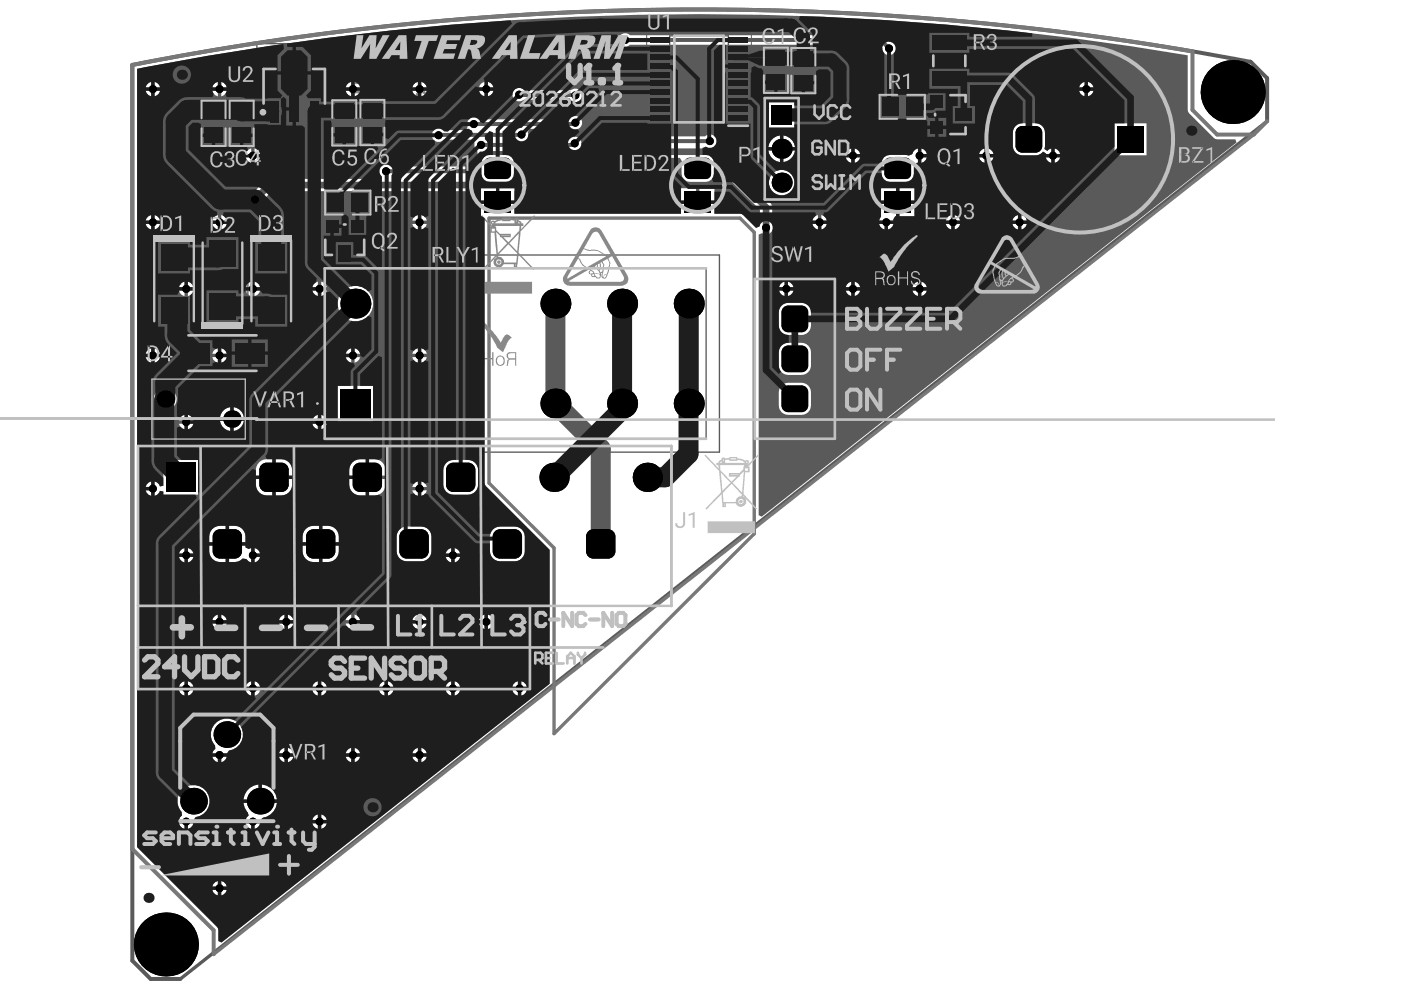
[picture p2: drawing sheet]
<svg xmlns="http://www.w3.org/2000/svg" width="297mm" height="210mm" viewBox="0 0 297 210" stroke-linecap="round" stroke-linejoin="round" font-family="sans-serif">
<path d="M137.1 6.7h22.2v20.1h-22.2zM37.6 70.2h19.2v9.3h-19.2z" fill="none" stroke="#5a5a5a" stroke-width=".21"/>
<g fill="none" stroke="#5a5a5a" stroke-width=".28">
<path d="M54.5 9.3h15.8v18h-15.8zM55.9 14.6h13v7.4h-13zM61 18.3h2.8M62.4 16.9v2.8M142 7.6h12.4v18.3h-12.4zM197.3 7.2h7.9v11.3h-7.9zM197.5 8.1h7.6v9.6h-7.6zM199.9 12.9h2.8M201.3 11.5v2.8M154.4 24.1l-1.8 1.8M31.9 51.6h9.9v17.2h-9.9zM36.9 58.8v2.8"/>
<path d="M42.2 50.7h9.9v17.2h-9.9zM45.8 59.3h2.8M47.2 57.9v2.8M52.6 51.6h9.9v17.2h-9.9zM57.5 58.8v2.8M66 54.1h86.5v41.8h-86.5zM68.8 56.9h80.9v36.1h-80.9zM29.4 77.6h25.4v18.3h-25.4zM35.5 60.2h2.8M40 71.1h14.4v7.5h-14.4zM56.1 60.2h2.8"/>
<circle cx="58.6" cy="19.3" r="1.41"/>
</g>
<path d="M32.2 80.4h19.8v12.7h-19.8z" fill="none" stroke="#5a5a5a" stroke-width=".56"/>
<path d="M32.7 50.8v17.3h8.4v-17.3M53.3 50.8v17.3h8.4v-17.3M43 68.7v-17.3h8.4v17.3" fill="none" stroke="#5a5a5a" stroke-width=".36"/>
<g fill="#5a5a5a">
<path d="M42.7 68.2h8.9v1.4h-8.9z" fill-rule="evenodd"/>
<path d="M53.1 49.9h8.9v1.4h-8.9z" fill-rule="evenodd"/>
<path d="M32.4 49.9h8.9v1.4h-8.9z" fill-rule="evenodd"/>
</g>
<path d="M56.6 52.4h2.8v1.5l-.4 .4h-1.9l-.5-.4zM59 55.3l.4 .5v.9l-.4 .5h-.5M45.2 65.7l.5-.5h1.9l.5 .5v1.4h-2.9zM48.1 62.3v2l-1.9-2h-.5l-.5 .5v1l.5 .5" fill="none" stroke="#5a5a5a" stroke-width=".43"/>
<circle cx="58.5" cy="57.2" r=".22" fill="#5a5a5a"/>
<path d="M36 52.4h2.8v1.5l-.4 .4h-2l-.4-.4zM36 55.3v.9M36 55.8h2.8M57.1 55.3l-.5 .5v.9l.5 .5h.4l.5-.5M58 56.7l.5 .5M58 56.2v.5" fill="none" stroke="#5a5a5a" stroke-width=".43"/>
<circle cx="38.8" cy="55.8" r=".22" fill="#5a5a5a"/>
<path d="M38.4 55.3l.4 .5" fill="none" stroke="#5a5a5a" stroke-width=".43"/>
<path d="M268.7 25.7l-230.5 181.9" fill="none" stroke="#5a5a5a" stroke-width=".72"/>
<path d="M265.1 13.1a620.2 620.2 0 0 0-237.1 .7l.1 189.9 3.8 3.9h6.3M265.1 13.1l3.6 3.5v9.1" fill="none" stroke="#5a5a5a" stroke-width=".85"/>
<path d="M268.7 25.7l-2.9 2.8h-7.7l-5.3-5.2v-12.4a620.2 620.2 0 0 0-224.8 2.9l.1 166.2 17.2 17.2v5.1" fill="none" stroke="#787878" stroke-width=".85"/>
<path d="M265.8 28.5l-220.5 173.8M103.7 46.2h53.2l3 3.1v63.9l-42.4 42.4v-39.4l-13.8-13.8z" fill="none" stroke="#787878" stroke-width=".72"/>
<path d="M78.5 19.5v2.8M81.8 20l-.4-.5h-1l-.5 .5v.5l1.9 1.8h-1.9M82.8 20l.4-.5h1l.5 .5v1.9l-.5 .4h-1l-.4-.4zM85.6 19.5l.9 .5 1 .9M90.3 20l-.5-.5h-.9l-.5 .5v.5l1.9 1.8h-1.9M91.2 20l.5-.5h1l.4 .5v1.9l-.4 .4h-1l-.5-.4zM96 20l-.5-.5h-1l-.4 .5v.5l1.9 1.8h-1.9M78.1 22.3h.9M85.6 21.4l.5-.5h1.4v1l-.5 .4h-.9l-.5-.4z" fill="none" stroke="#8c8c8c" stroke-width=".56"/>
<circle cx="78.5" cy="19.5" r=".28" fill="#8c8c8c"/>
<path d="M76.6 20l-.4-.5h-1l-.4 .5v.5l1.8 1.8h-1.8M78.5 19.5l.5 .5M79.8 17.5h.9M80.2 14.7v2.8M81.6 14.7v1.9l1 .9 .9-.9v-1.9" fill="none" stroke="#8c8c8c" stroke-width=".56"/>
<circle cx="80.2" cy="14.7" r=".28" fill="#8c8c8c"/>
<path d="M75 17.5h1M75.5 14.7v2.8M77.9 17.1h.4v.4h-.4zM80.2 14.7l.5 .5" fill="none" stroke="#8c8c8c" stroke-width=".56"/>
<circle cx="75.5" cy="14.7" r=".28" fill="#8c8c8c"/>
<path d="M75.5 14.7l.5 .5" fill="none" stroke="#8c8c8c" stroke-width=".56"/>
<g fill="#8c8c8c">
<path d="M124.5 8h1.5l1.5 2.8-.2-2.8h1.5l1.7 2.8-.4-2.8h1.5l.5 5.1h-1.5l-1.9-3.2 .1 3.2h-1.5z"/>
<path d="M114.2 8h4.7l.5 1.3h-1.6l1.2 3.8h-1.5l-1.3-3.8h-1.6z"/>
<path d="M109.3 8h4.2l1.7 5.1h-4.3l-.3-1.2h2.6l-.3-1h-2.4l-.3-1h2.3l-.2-.8h-2.6z"/>
<path d="M93.6 8h1.6l1.7 5.1h-4l-.4-1.3h2.4z"/>
<path d="M74 8h2l1.8 3.1-.2-3.1h2l1.7 5.1h-1.3l-1.3-3.8 .4 3.8h-1.2l-2.3-3.8 1.3 3.8h-1.3z"/>
<path d="M122.2 9.3l1.2 1.8h-1.1zM120.9 8l-.2 5.1h1.7v-.8h1.7l.5 .8h1.6l-3.5-5.1z"/>
<path d="M105.9 9.3l.5-.3h.8l.3 1h-.6a.76 .76 0 0 1-1-.7zM104.4 8.4a1.92 1.92 0 0 0 1.7 2.4l-.4 .2-.2 .3-.4 1.8h1.8l.3-1.6 .3-.5h.4l.7 2.1h1.5l-1.7-5.1h-3l-.7 .2z"/>
<path d="M98.9 9.3l1.1 1.8h-1zM97.5 8l-.1 5.1h1.6v-.8h1.8l.5 .8h1.5l-3.6-5.1z"/>
<path d="M88.7 9.3l1.2 1.8h-1.1zM87.4 8l-.1 5.1h1.5v-.8h1.8l.5 .8h1.6l-3.6-5.1z"/>
<path d="M82.6 9.2l1.2-.2 .4 1h-.8a.7 .7 0 0 1-.8-.8zM81 8.4a1.96 1.96 0 0 0 1.7 2.4l-.6 .6-.3 1.7h1.7l.4-1.7a.4 .4 0 0 1 .6-.4l.7 2.1h1.5l-1.7-5.1h-3l-.7 .2z"/>
<path d="M106.8 46.4h1.1v.2h-1.1zM109.4 46.6l.1 .5zM105 47.3l.5-.4 1-.2v.2h1.7v-.2l.9 .1v.5zM109.9 47l.3 .3h-.3zM104.3 47.1h.3v.2h-.3zM102.2 45.6l-.2 .3 2.2 2.2h-.2v1.3h.8l.5 4.5-3 3.1 .2 .2 2.8-2.8v.2a1.12 1.12 0 0 0-.3 1.8 1.12 1.12 0 0 0 1.8-.4h2.1v.7h.8l.2-2.7 3.1 3.2 .2-.2-3.3-3.4 .5-4.5 3.1-3.2-.3-.3-2.8 3 .1-.7h.4v-.6h-.4a.57 .57 0 0 0-.6-.6v-.4h-.8v.1h-.2l-.7-.1v-.2h-1.7v.3a2.42 2.42 0 0 0-1.7 .5 .47 .47 0 0 0-.7 0 .47 .47 0 0 0 .2 .7v.2zM104.3 48.5h.6v.6h-.6zM106.4 49.9h1.6zM105.1 47.9h5.1l-.1 1-2.3 2.5-1.1-1.1h1.6v-.7h-2.3l-.8-.8v-.7h-.1zM110 49.5l-.3 3.8-1.7-1.7zM105.2 49.2l.8 .8v.3h.3l1.2 1.3-1.9 2.1zM107.8 51.8l1.9 1.9-.3 2h-2.5a1.12 1.12 0 0 0-1.3-1.3v-.3zM105.7 55.5l.2 .1zM105.4 55.6a.38 .38 0 0 0 .7 0 .38 .38 0 0 0-.7 0zM105.2 55.6a.56 .56 0 0 1 1.1 0 .56 .56 0 0 1-1.1 0zM109.2 56l.1 .5zM102.8 59.8v2.5h10v-2.5z"/>
<path d="M100.5 66.9l-.1 .2 .1 .2a20.2 20.2 0 0 1 4.9 6.4l1.2 1 .8-1.8a1.79 1.79 0 0 1 1.2-1.2l-.6-.5a.76 .76 0 0 0-.8-.2 .76 .76 0 0 0-.5 .6l-.5 1-.1-.1a14.7 14.7 0 0 0-5.6-5.6zM100.2 74.8l-.2 .7h.2a.68 .68 0 0 1 .7-.7 .68 .68 0 0 1 .7 .6l-.2 .3-.6 .3a.86 .86 0 0 0-.9 1 .86 .86 0 0 0 1.2 .6l.7-.3 .1-.6h-.2a.8 .8 0 0 1-.8 .7 .8 .8 0 0 1-.8-.6l.1-.1a1.24 1.24 0 0 1 1.1-.7 .77 .77 0 0 0 .6-.9 .77 .77 0 0 0-.9-.6zM102.5 74.7v2.8h.2v-1.3h1.6v1.3h.3v-2.8h-.3v1.2h-1.6v-1.2zM107.7 75.1l.5-.2h1v1.1h-.8a.6 .6 0 0 1-.6-.3 .6 .6 0 0 1-.1-.6zM105.6 75.8a.75 .75 0 0 1 .9 0 .75 .75 0 0 1 .2 1 .71 .71 0 0 1-.9 .5 .71 .71 0 0 1-.4-1.1zM107.6 74.8l-.2 .6a.54 .54 0 0 0 .5 .7l-.3 .3-.2 1.1h.3v-.2a1.05 1.05 0 0 1 .4-1.1h1.1v1.3h.2v-2.8h-1.5zM105.3 75.7a1.08 1.08 0 0 0 0 1.4 1.08 1.08 0 0 0 1.3 .4 .84 .84 0 0 0 .4-1.1 .98 .98 0 0 0-.6-.9 .98 .98 0 0 0-1.1 .2z"/>
<path d="M125.6 49.5a.83 .83 0 0 1 1.4 0l2.4 4.3-.8 .4-.8-.5a3.2 3.2 0 0 0-2-.8l-.9 .1-1.1-.4zM123.7 52.8l1.3 .4h1.7l1.8 1.2-4.1 2.3a2.42 2.42 0 0 1-1.4-1.7l-.3-.3zM126.1 56.5l.5-.3-.2 .5zM126.7 56l.4-.1 .1 .1v.9l-.2 .3a.42 .42 0 0 1-.3-.3 .42 .42 0 0 1 0-.4zM127.3 55.7l.3-.1 .3 .5-.1 .9a.37 .37 0 0 1-.3 .6l-.1 .1a.54 .54 0 0 1 0-.8v-1zM125 57.7h.1a.38 .38 0 0 1 .4-.2 .38 .38 0 0 1 .3 .3l-.6 .2zM125.1 57l.8-.5 1 1 .3 .7-.4-.2h-.5a.3 .3 0 0 1-.3-.1 .3 .3 0 0 1-.1-.3zM125.5 58.3a.25 .25 0 0 1 .5 0 .25 .25 0 0 1-.5 0zM127.8 55.4l1-.5a1.8 1.8 0 0 1 .2 1.9v.3a1.23 1.23 0 0 1-.8 1.1l-.2 .3v.3a1.16 1.16 0 0 1 0-1.3l-.1-.5a1.15 1.15 0 0 0-.1-1.6zM126.1 58.1a.64 .64 0 0 1 .8 0 .64 .64 0 0 1 .2 .7l-.4 .1-.2-.2zM128.1 58.5l.5-.3-.3 .7h-.3zM122.6 54.8l.2 .2a2.76 2.76 0 0 0 1.4 1.8l-3.9 2.3 .1-.5zM120.6 59.6l4.4-2.5 .2 .2a.44 .44 0 0 0-.4 .6 .44 .44 0 0 0 .6 .3v.3a.64 .64 0 0 0 .8 .2 .68 .68 0 0 0 .9 .3 .68 .68 0 0 0 .4-.8l-.1-.2 .3-.2a.76 .76 0 0 0-.2 .8 .76 .76 0 0 0 .7 .5l.3-.2 .3-.4 .4-1.8a1.56 1.56 0 0 0-.2-1.8v-.2l.8-.4 2.5 4.6a.74 .74 0 0 1-.7 .9h-10.7zM125.2 48.7l-5.6 9.8a1.41 1.41 0 0 0 1.1 2.1h11.1a1.47 1.47 0 0 0 1.3-2.1l-5.6-9.6a1.49 1.49 0 0 0-2.3-.2z"/>
</g>
<path d="M29.1 14.6a618.4 618.4 0 0 1 222.7-2.9l.1 12 5.8 5.8h4.2l.3 .7-100.7 79.3-.6-.3v-59.5l.7-.3a1.41 1.41 0 0 0 1.7 0 1.41 1.41 0 0 0 .4-1.7v-3.7l-.4-1-11.8-11.7v-.4a1.41 1.41 0 0 0 0-2 1.41 1.41 0 0 0-2 0h-12.8l-.7 .3-2.3 2.2h-10l-.5-.7a1.42 1.42 0 0 0-.8-1.6 1.42 1.42 0 0 0-1.8 .6h-8.3l-.4-.7v-1l.4-.7h9.1a1.43 1.43 0 0 0 1.9-.7 1.43 1.43 0 0 0-.6-1.9 1.43 1.43 0 0 0-1.9 .6h-19.4a1.41 1.41 0 0 0-1.8-.2 1.41 1.41 0 0 0-.4 1.8l-.5 .7h-4.8a1.43 1.43 0 0 0-2 .1 1.43 1.43 0 0 0 .1 2.1 1.43 1.43 0 0 0 2-.2h6.2l.4 .7a1.38 1.38 0 0 0 .6 1.6l.1 .8-2.6 2.6h-15.9a1.41 1.41 0 0 0-1.9 0 1.41 1.41 0 0 0-.1 1.9l-.3 .7h-23.4l-.9 .4-2.7 2.7a1.42 1.42 0 0 0-.4 2.4 1.42 1.42 0 0 0 2.3-.6l2.3-2.3h44.3v2h7.1v-2h20.7l.9-.4 6.7-6.6h6.7l.5 .7a4.7 4.7 0 0 0 .4 3.9l.6 .3 .6 .2h3.4a1.73 1.73 0 0 0 1.8-1.8v-1.1l.6-.3 9.1 9.1v3.2l-.1 .3-.7 .3-3-2.9-5.8-.1v-2.1h-7.1v2.1h-35.3v-2.1h-7.1v2.7l.7 .3v56.2l.3 .7 13.5 13.5v28.4l-69.5 54.8-.7-.3v-2.3l-.3-.7-16.9-16.9zM131.7 7.3a1.43 1.43 0 0 0-.3 2.1 1.43 1.43 0 0 0 2.1 .1h52.8l.8 .8a1.42 1.42 0 0 0 1.4 1.4 1.42 1.42 0 0 0 1.4-1.4 1.42 1.42 0 0 0-1.4-1.4l-1.1-1.1-.7-.3h-53.2a1.38 1.38 0 0 0-1.8-.2zM230.7 17.3v1.2h1.2l-.3-.5-.4-.4zM229.4 17.6l-.4 .4-.2 .5h1.2v-1.2zM103.5 17.3v1.2h1.1l-.2-.5-.4-.4zM102.2 17.6l-.4 .4-.3 .5h1.2v-1.2zM89.3 17.3v1.2h1.2l-.2-.5-.5-.4zM88.1 17.6l-.5 .4-.2 .5h1.2v-1.2zM75.2 17.3v1.2h1.2l-.3-.5-.4-.4zM73.9 17.6l-.4 .4-.2 .5h1.2v-1.2zM46.9 17.3v1.2h1.2l-.2-.5-.5-.4zM45.2 18l-.2 .5h1.2v-1.2l-.5 .3zM32.8 17.3v1.2h1.2l-.3-.5-.4-.4zM31.1 18l-.2 .5h1.2v-1.2l-.6 .3zM103.5 19.2v1.2l.5-.2 .4-.4 .2-.6zM101.5 19.2l.3 .6 .4 .4 .5 .2v-1.2zM89.3 19.2v1.2l.5-.2 .5-.4 .2-.6zM87.4 19.2l.2 .6 .5 .4 .5 .2v-1.2zM75.2 19.2v1.2l.5-.2 .4-.4 .3-.6zM73.3 19.2l.2 .6 .4 .4 .6 .2v-1.2zM46.9 19.2v1.2l.5-.2 .5-.4 .2-.6zM45 19.2l.2 .6 .5 .4 .5 .2v-1.2zM32.8 19.2v1.2l.5-.2 .4-.4 .3-.6zM30.9 19.2l.2 .6 .4 .4 .6 .2v-1.2zM230.7 19.2v1.2l.5-.2 .4-.4 .3-.6zM228.8 19.2l.2 .6 .4 .4 .6 .2v-1.2zM108.9 19.3a1.43 1.43 0 0 0 .2 1.8 1.43 1.43 0 0 0 1.9 0h9.9a1.43 1.43 0 0 0 2 .2 1.43 1.43 0 0 0 .2-2 1.43 1.43 0 0 0-2-.2h-10a1.4 1.4 0 0 0-2.2 .2zM163 21.7v5.4h5.4v-5.4zM166.1 28.7v2.5h2.5a2.85 2.85 0 0 0-2.5-2.5zM163.5 29.8l-.6 1.4h2.5v-2.5a2.85 2.85 0 0 0-1.9 1.1zM223.6 31.5v1.1h1.2l-.2-.5-.5-.4zM215.3 26.7l-.5 .9-.1 3.3a2 2 0 0 0 2 2h2.9a1.9 1.9 0 0 0 1.5-.7l.7 .3-.1 .1h1.2v-1.1l-.9 .5-.6-.4 .2-3.5a1.99 1.99 0 0 0-2-2l-3.4 .1zM209.5 31.5v1.1h1.2l-.3-.5-.4-.4zM207.8 32.1l-.2 .5h1.2v-1.1l-.6 .2zM195.3 31.5v1.1h1.2l-.2-.5-.4-.4zM181.2 31.5v1.1h1.2l-.2-.5-.5-.4zM179.5 32.1l-.2 .5h1.2v-1.1l-.5 .2zM54 31.5v1.1h1.2l-.3-.5-.4-.4zM52.3 32.1l-.2 .5h1.2v-1.1l-.6 .2zM236.3 26.1v6.8h6.8v-6.8zM187.4 33.4a4.6 4.6 0 0 0 0 4.7l.6 .3 .6 .2h3.4a1.73 1.73 0 0 0 1.8-1.8v-1.9l.6-.4 .2 .1v-3.1a2.1 2.1 0 0 0-1.3 1.2l-.6 .3-.7-.2h-3.4l-.6 .2zM166.1 31.9v2.5a2.85 2.85 0 0 0 2.5-2.5zM162.9 31.9a2.85 2.85 0 0 0 2.5 2.5v-2.5zM223.6 33.4v1.2l.5-.3 .5-.4 .2-.5zM221.7 33.4l.2 .5 .5 .4 .5 .3v-1.2zM209.5 33.4v1.2l.5-.3 .4-.4 .3-.5zM207.6 33.4l.2 .5 .4 .4 .6 .3v-1.2zM195.3 33.4v1.2l.6-.3 .4-.4 .2-.5zM181.2 33.4v1.2l.5-.3 .5-.4 .2-.5zM179.3 33.4l.2 .5 .5 .4 .5 .3v-1.2zM54 33.4v1.2l.5-.3 .4-.4 .3-.5zM52.1 33.4l.2 .5 .4 .4 .6 .3v-1.2zM163 38.7a2.71 2.71 0 0 0 5.4 0 2.71 2.71 0 0 0-5.4 0zM190.7 39.9v2.6h3.2v-2.6zM186.8 39.9v2.6h3.2v-2.6zM148.3 39.9v2.6h3.2v-2.6zM144.4 39.9v2.6h3.2v-2.6zM190.7 43.2v2.7h3.2v-2.7zM216.5 45.6v1.2h1.2l-.2-.6-.4-.4zM214.9 46.2l-.3 .6h1.2v-1.2l-.5 .2zM202.4 45.6v1.2h1.2l-.2-.6-.5-.4zM201.2 45.8l-.5 .4-.2 .6h1.2v-1.2zM186.8 43.2v2.7l-.4 .9h3.1l-.1-.2 .4-.7h.2v-2.7zM174.1 45.6v1.2h1.2l-.2-.6-.4-.4zM172.9 45.8l-.5 .4-.2 .6h1.2v-1.2zM89.3 45.6v1.2h1.2l-.2-.6-.5-.4zM88.1 45.8l-.5 .4-.2 .6h1.2v-1.2zM46.9 45.6v1.2h1.2l-.2-.6-.5-.4zM45.2 46.2l-.2 .6h1.2v-1.2l-.5 .2zM32.8 45.6v1.2h1.2l-.3-.6-.4-.4zM31.1 46.2l-.2 .6h1.2v-1.2l-.6 .2zM216.5 47.5v1.2l.6-.2 .4-.5 .2-.5zM214.6 47.5l.3 .5 .4 .5 .5 .2v-1.2zM202.4 47.5v1.2l.5-.2 .5-.5 .2-.5zM200.5 47.5l.2 .5 .5 .5 .5 .2v-1.2zM188.3 47.5v1.2l.5-.2 .4-.5 .3-.5zM186.4 47.5l.2 .5 .4 .5 .6 .2v-1.2zM174.1 47.5v1.2l.6-.2 .4-.5 .2-.5zM172.2 47.5l.2 .5 .5 .5 .5 .2v-1.2zM89.3 47.5v1.2l.5-.2 .5-.5 .2-.5zM87.4 47.5l.2 .5 .5 .5 .5 .2v-1.2zM46.9 47.5v1.2l.5-.2 .5-.5 .2-.5zM45 47.5l.2 .5 .5 .5 .5 .2v-1.2zM32.8 47.5v1.2l.5-.2 .4-.5 .3-.5zM30.9 47.5l.2 .5 .4 .5 .6 .2v-1.2zM195.3 59.7v1.2h1.2l-.2-.5-.4-.5zM193.7 60.4l-.3 .5h1.2v-1.2l-.5 .2zM181.2 59.7v1.2h1.2l-.2-.5-.5-.5zM179.5 60.4l-.2 .5h1.2v-1.2l-.5 .2zM167.1 59.7v1.2h1.2l-.3-.5-.4-.5zM165.4 60.4l-.2 .5h1.1v-1.2l-.5 .2zM68.1 59.7v1.2h1.2l-.2-.5-.5-.5zM66.9 59.9l-.5 .5-.2 .5h1.2v-1.2zM54 59.7v1.2h1.2l-.3-.5-.4-.5zM52.3 60.4l-.2 .5h1.2v-1.2l-.6 .2zM39.8 59.7v1.2h1.2l-.2-.5-.4-.5zM38.6 59.9l-.4 .5-.3 .5h1.2v-1.2zM195.3 61.6v1.2l.6-.2 .4-.5 .2-.5zM193.4 61.6l.3 .5 .4 .5 .5 .2v-1.2zM181.2 61.6v1.2l.5-.2 .5-.5 .2-.5zM179.3 61.6l.2 .5 .5 .5 .5 .2v-1.2zM167.1 61.6v1.2l.5-.2 .4-.5 .3-.5zM165.2 61.6l.2 .5 .4 .5 .5 .2v-1.2zM68.1 61.6v1.2l.5-.2 .5-.5 .2-.5zM66.2 61.6l.2 .5 .5 .5 .5 .2v-1.2zM54 61.6v1.2l.5-.2 .4-.5 .3-.5zM52.1 61.6l.2 .5 .4 .5 .6 .2v-1.2zM39.8 61.6v1.2l.6-.2 .4-.5 .2-.5zM37.9 61.6l.3 .5 .4 .5 .5 .2v-1.2zM71.6 64.4a3.8 3.8 0 0 0 7.5 0 3.8 3.8 0 0 0-7.5 0zM165.7 64.8l-.5 .9-.1 3.3a2 2 0 0 0 2 2h2.8a2 2 0 0 0 2-2v-2.8a1.99 1.99 0 0 0-2-2l-3.3 .1zM89.3 73.8v1.2h1.2l-.2-.5-.5-.5zM88.1 74l-.5 .5-.2 .5h1.2v-1.2zM75.2 73.8v1.2h1.2l-.3-.5-.4-.5zM73.9 74l-.4 .5-.2 .5h1.2v-1.2zM46.9 73.8v1.2h1.2l-.2-.5-.5-.5zM45.2 74.5l-.2 .5h1.2v-1.2l-.5 .2zM32.8 73.8v1.2h1.2l-.3-.5-.4-.5zM31.1 74.5l-.2 .5h1.2v-1.2l-.6 .2zM89.3 75.7v1.2l.5-.2 .5-.4 .2-.6zM87.4 75.7l.2 .6 .5 .4 .5 .2v-1.2zM75.2 75.7v1.2l.5-.2 .4-.4 .3-.6zM73.3 75.7l.2 .6 .4 .4 .6 .2v-1.2zM46.9 75.7v1.2l.5-.2 .5-.4 .2-.6zM45 75.7l.2 .6 .5 .4 .5 .2v-1.2zM32.8 75.7v1.2l.5-.2 .4-.4 .3-.6zM30.9 75.7l.2 .6 .4 .4 .6 .2v-1.2zM165.7 73.3l-.5 .9-.1 3.3a2 2 0 0 0 2 2h2.8a2 2 0 0 0 2-2v-2.8a1.99 1.99 0 0 0-2-2l-3.3 .1zM32.6 84.6a2.45 2.45 0 0 0 4.9 0 2.45 2.45 0 0 0-4.9 0zM165.7 81.7l-.5 .9-.1 3.4a1.99 1.99 0 0 0 2 2h2.8a1.99 1.99 0 0 0 2-2v-2.9a1.99 1.99 0 0 0-2-1.9h-3.3zM49.5 86.3v2.2h2.2a2.56 2.56 0 0 0-2.2-2.2zM47.1 87.3l-.5 1.2h2.2v-2.2l-1.2 .5zM68.1 87.9v1.2h1.2l-.2-.5-.5-.4zM66.9 88.2l-.5 .4-.2 .5h1.2v-1.2zM39.8 87.9v1.2h1.2l-.2-.5-.4-.4zM38.6 88.2l-.4 .4-.3 .5h1.2v-1.2zM71.6 81.8v7.5h7.5v-7.5zM68.1 89.8v1.2l.5-.2 .5-.4 .2-.6zM66.2 89.8l.2 .6 .5 .4 .5 .2v-1.2zM39.8 89.8v1.2l.6-.2 .4-.4 .2-.6zM37.9 89.8l.3 .6 .4 .4 .5 .2v-1.2zM49.5 89.2v2.2a2.56 2.56 0 0 0 2.2-2.2zM46.6 89.2a2.56 2.56 0 0 0 2.2 2.2v-2.2zM58.5 97.4v3.4h3.4a2.94 2.94 0 0 0-1.1-3.1l-.6-.3zM54.9 98a3.1 3.1 0 0 0-.7 2.8h3.5v-3.4a3.1 3.1 0 0 0-2.8 .6zM78.2 97.4v3.4h3.5a2.94 2.94 0 0 0-1.1-3.1l-.6-.3zM74.7 98a3.1 3.1 0 0 0-.7 2.8h3.5v-3.4a3.1 3.1 0 0 0-2.8 .6zM34.6 97.5v5.5l-.7 .1-.6-.8-.5-.2v3l.5-.2 .6-.8 .7 .1v.7h7.4v-7.4zM89.3 102.1v1.1h1.2l-.2-.5-.5-.4zM88.1 102.3l-.5 .4-.2 .5h1.2v-1.1zM31.1 102.7l-.2 .5h1.2v-1.1l-.6 .2zM94.6 98.1l-.5 1-.1 3.7a2.14 2.14 0 0 0 2.1 2.1h3.1a2.14 2.14 0 0 0 2.2-2.1v-3.1a2.14 2.14 0 0 0-2.2-2.2l-3.6 .1zM78.2 101.6v3.4a2.95 2.95 0 0 0 3.2-1.1l.3-1.1v-1.2zM74 101.6a2.94 2.94 0 0 0 1.2 3.1l1.1 .3h1.2v-3.4zM58.5 101.6v3.4a2.95 2.95 0 0 0 3.1-1.1l.3-1.1v-1.2zM54.2 101.6a2.94 2.94 0 0 0 1.2 3.1l1.1 .3h1.2v-3.4zM89.3 104v1.1l.5-.2 .5-.4 .2-.5zM87.4 104l.2 .5 .5 .4 .5 .2v-1.1zM30.9 104l.2 .5 .4 .4 .6 .2v-1.1zM48.6 111.5v3.5h3.4a2.94 2.94 0 0 0-1.1-3.2l-1.1-.3zM45 112.2a3.1 3.1 0 0 0-.6 2.8h3.4v-3.5a3.1 3.1 0 0 0-2.8 .7zM68.4 111.5v3.5h3.4a2.94 2.94 0 0 0-1.1-3.2l-1.2-.3zM64.8 112.2a3.1 3.1 0 0 0-.7 2.8h3.5v-3.5a3.1 3.1 0 0 0-2.8 .7zM96.4 116.2v1.2h1.2l-.2-.6-.5-.4zM94.7 116.8l-.2 .6h1.2v-1.2l-.6 .2zM54 116.2v1.2h1.2l-.3-.6-.4-.4zM39.8 116.2v1.2h1.2l-.2-.6-.4-.4zM38.6 116.4l-.4 .4-.3 .6h1.2v-1.2zM104.5 112.3l-.5 .9-.1 3.7a2.14 2.14 0 0 0 2.1 2.1h3.1a2.14 2.14 0 0 0 2.2-2.1v-3.1a2.14 2.14 0 0 0-2.2-2.2l-3.6 .1zM84.7 112.3l-.5 .9-.1 3.7a2.14 2.14 0 0 0 2.1 2.1h3.1a2.14 2.14 0 0 0 2.2-2.1v-3.1a2.14 2.14 0 0 0-2.2-2.2l-3.6 .1zM68.4 115.7v3.5a2.95 2.95 0 0 0 3.1-1.2l.3-1.1v-1.2zM64.1 115.7a2.94 2.94 0 0 0 1.2 3.2l1.1 .3h1.2v-3.5zM44.4 115.7a2.94 2.94 0 0 0 1.1 3.2l1.1 .3h1.2v-3.5zM96.4 118.1v1.2l.5-.2 .5-.5 .2-.5zM94.5 118.1l.2 .5 .4 .5 .6 .2v-1.2zM54 118.1v1.2l.5-.2 .4-.5 .3-.5zM48.6 115.7v3.5a3.1 3.1 0 0 0 2.8-.8l.9 .1 .4 .6 .6 .2v-3.1l-.6 .2-.7-.3v-.4zM39.8 118.1v1.2l.6-.2 .4-.5 .2-.5zM37.9 118.1l.3 .5 .4 .5 .5 .2v-1.2zM103.5 130.3v1.2h1.1l-.2-.5-.4-.5zM102.2 130.5l-.4 .5-.3 .5h1.2v-1.2zM89.3 130.3v1.2h1.2l-.2-.5-.5-.5zM88.1 130.5l-.5 .5-.2 .5h1.2v-1.2zM75.2 130.3v1.2h1.2l-.3-.5-.4-.5zM73.9 130.5l-.4 .5-.2 .5h1.2v-1.2zM61 130.3v1.2h1.2l-.2-.5-.4-.5zM59.4 131l-.3 .5h1.2v-1.2l-.5 .2zM46.9 130.3v1.2h1.2l-.2-.5-.5-.5zM45.2 131l-.2 .5h1.2v-1.2l-.5 .2zM103.5 132.2v1.2l.5-.2 .4-.5 .2-.5zM101.5 132.2l.3 .5 .4 .5 .5 .2v-1.2zM89.3 132.2v1.2l.5-.2 .5-.5 .2-.5zM87.4 132.2l.2 .5 .5 .5 .5 .2v-1.2zM75.2 132.2v1.2l.5-.2 .4-.5 .3-.5zM73.3 132.2l.2 .5 .4 .5 .6 .2v-1.2zM61 132.2v1.2l.6-.2 .4-.5 .2-.5zM59.1 132.2l.3 .5 .4 .5 .5 .2v-1.2zM46.9 132.2v1.2l.5-.2 .5-.5 .2-.5zM45 132.2l.2 .5 .5 .5 .5 .2v-1.2zM110.5 144.4v1.2h1.2l-.2-.5-.5-.5zM108.8 145.1l-.2 .5h1.2v-1.2l-.5 .2zM96.4 144.4v1.2h1.2l-.2-.5-.5-.5zM94.7 145.1l-.2 .5h1.2v-1.2l-.6 .2zM82.2 144.4v1.2h1.2l-.2-.5-.4-.5zM80.6 145.1l-.3 .5h1.2v-1.2l-.5 .2zM68.1 144.4v1.2h1.2l-.2-.5-.5-.5zM66.9 144.6l-.5 .5-.2 .5h1.2v-1.2zM54 144.4v1.2h1.2l-.3-.5-.4-.5zM52.3 145.1l-.2 .5h1.2v-1.2l-.6 .2zM39.8 144.4v1.2h1.2l-.2-.5-.4-.5zM38.6 144.6l-.4 .5-.3 .5h1.2v-1.2zM110.5 146.3v1.2l.5-.2 .5-.4 .2-.6zM108.6 146.3l.2 .6 .5 .4 .5 .2v-1.2zM96.4 146.3v1.2l.5-.2 .5-.4 .2-.6zM94.5 146.3l.2 .6 .4 .4 .6 .2v-1.2zM82.2 146.3v1.2l.6-.2 .4-.4 .2-.6zM80.3 146.3l.3 .6 .4 .4 .5 .2v-1.2zM68.1 146.3v1.2l.5-.2 .5-.4 .2-.6zM66.2 146.3l.2 .6 .5 .4 .5 .2v-1.2zM54 146.3v1.2l.5-.2 .4-.4 .3-.6zM52.1 146.3l.2 .6 .4 .4 .6 .2v-1.2zM39.8 146.3v1.2l.6-.2 .4-.4 .2-.6zM37.9 146.3l.3 .6 .4 .4 .5 .2v-1.2zM89.3 158.5v1.2h1.2l-.2-.5-.5-.4zM88.1 158.8l-.5 .4-.2 .5h1.2v-1.2zM75.2 158.5v1.2h1.2l-.3-.5-.4-.4zM73.9 158.8l-.4 .4-.2 .5h1.2v-1.2zM61 158.5v1.2h1.2l-.2-.5-.4-.4zM59.4 159.2l-.3 .5h1.2v-1.2l-.5 .3zM45.4 153.7a3.4 3.4 0 0 0 .2 4.3l.1 .8-.5 .4-.2 .5h3.1l.4-.5a3.4 3.4 0 0 0 2.6-5.1 3.4 3.4 0 0 0-5.7-.4zM89.3 160.4v1.2l.5-.2 .5-.4 .2-.6zM87.4 160.4l.2 .6 .5 .4 .5 .2v-1.2zM75.2 160.4v1.2l.5-.2 .4-.4 .3-.6zM73.3 160.4l.2 .6 .4 .4 .6 .2v-1.2zM61 160.4v1.2l.6-.2 .4-.4 .2-.6zM59.1 160.4l.3 .6 .4 .4 .5 .2v-1.2zM46.9 160.4v1.2l.5-.2 .5-.4 .2-.6zM45 160.4l.2 .6 .5 .4 .5 .2v-1.2zM55.5 166.3v3.2h3.2a3.5 3.5 0 0 0-3.2-3.2zM52.3 167.7l-.4 .8-.3 1h3.2v-3.2a3.5 3.5 0 0 0-2.5 1.4zM68.1 172.7v1.1h1.2l-.2-.5-.5-.4zM66.4 173.3l-.2 .5h1.2v-1.1l-.5 .2zM51.6 170.2a3.2 3.2 0 0 0 .9 2l.2 .7-.4 .4-.2 .5h3.1l.5-.4a3.5 3.5 0 0 0 3-3.2zM38.3 167.8a3.4 3.4 0 0 0 .2 4.3l.1 .8-.4 .4-.3 .5h3.2l.3-.5a3.4 3.4 0 0 0 2.6-5.1 3.4 3.4 0 0 0-5.7-.4zM68.1 174.6v1.1l.5-.2 .5-.4 .2-.5zM66.2 174.6l.2 .5 .5 .4 .5 .2v-1.1zM54 174.6v1.1l.5-.2 .4-.4 .3-.5zM52.1 174.6l.2 .5 .4 .4 .6 .2v-1.1zM39.8 174.6v1.1l.6-.2 .4-.4 .2-.5zM37.9 174.6l.3 .5 .4 .4 .5 .2v-1.1zM46.9 186.8v1.2h1.2l-.2-.6-.5-.4zM45.2 187.4l-.2 .6h1.2v-1.2l-.5 .2zM46.9 188.7v1.2l.5-.3 .5-.4 .2-.5zM45 188.7l.2 .5 .5 .4 .5 .3v-1.2z" fill="#5a5a5a"/>
<path d="M54.1 42.3l3-3.1h72.7l7-7h13.8l11.8 11.8v4.3" fill="none" stroke="#5a5a5a" stroke-width="1.4"/>
<path d="M132.6 8.5h54.1l1.8 1.7M110.1 20.1l11.9 .1M110.6 28.5l-17.6 .2M121.9 30.4h-.3l-.3 .3h-19.3M122 26h-.2l-.3 .3h-21M150.5 29.9h-13.8l-2.5 2.6h-31.3l-3.8 3.8h-17.2" fill="none" stroke="#5a5a5a" stroke-width=".85"/>
<path d="M117.8 64.4v21.2l9.6 9.6v20.1" fill="none" stroke="#5a5a5a" stroke-width="4.2"/>
<g fill="#000">
<path d="M102.9 33.9l.6-.4 .3-.1v1.2h-1.1zM102.7 36.8h1.1v1.2a1.13 1.13 0 0 1-1.1-1.2zM107.2 33.4a1.13 1.13 0 0 1 1.2 1.2h-1.2zM107.2 36.8h1.2a1.13 1.13 0 0 1-1.2 1.2zM145.3 33.9l.6-.4 .3-.1v1.2h-1.1zM145.1 36.8h1.1v1.2a1.13 1.13 0 0 1-1.1-1.2zM149.6 33.4a1.13 1.13 0 0 1 1.2 1.2h-1.2zM149.6 36.8h1.2a1.13 1.13 0 0 1-1.2 1.2zM187.7 33.9l.6-.4 .3-.1v1.2h-1.1zM187.5 36.8h1.1v1.2a1.13 1.13 0 0 1-1.1-1.2zM192 33.4a1.13 1.13 0 0 1 1.2 1.2h-1.2zM192 36.8h1.2a1.13 1.13 0 0 1-1.2 1.2z"/>
<path d="M215.3 30.9h1.4v1.5a1.41 1.41 0 0 1-1.4-1.5zM215.6 27.3l.7-.5 .4-.1v1.4h-1.4zM219.6 30.9h1.4a1.41 1.41 0 0 1-1.4 1.5zM219.6 26.7a1.41 1.41 0 0 1 1.4 1.4h-1.4zM165.7 77.5h1.4v1.4a1.41 1.41 0 0 1-1.4-1.4zM166 73.8l.7-.5h.4v1.4h-1.4zM165.7 69h1.4v1.4a1.41 1.41 0 0 1-1.4-1.4zM166 65.4l.7-.5 .4-.1v1.4h-1.4zM169.9 77.5h1.5a1.41 1.41 0 0 1-1.5 1.4zM169.9 73.3a1.41 1.41 0 0 1 1.5 1.4h-1.5zM169.9 69h1.5a1.41 1.41 0 0 1-1.5 1.4zM169.9 64.8a1.41 1.41 0 0 1 1.5 1.4h-1.5z"/>
<path d="M55.3 98.7l.8-.5 .4-.1v1.6h-1.5zM59.7 98.1a1.55 1.55 0 0 1 1.5 1.6h-1.5zM75.1 98.7l.7-.5 .5-.1v1.6h-1.5zM79.4 98.1a1.55 1.55 0 0 1 1.6 1.6h-1.6zM94.9 98.7l.7-.5 .5-.1v1.6h-1.5zM99.2 98.1a1.55 1.55 0 0 1 1.6 1.6h-1.6zM165.7 86h1.4v1.4a1.41 1.41 0 0 1-1.4-1.4zM166 82.3l.7-.5 .4-.1v1.4h-1.4zM169.9 86h1.5a1.41 1.41 0 0 1-1.5 1.4zM169.9 81.7a1.41 1.41 0 0 1 1.5 1.4h-1.5zM45.4 112.9l.8-.6 .4-.1v1.6h-1.5zM45.1 116.9h1.5v1.5a1.55 1.55 0 0 1-1.5-1.5z"/>
<path d="M49.8 116.9h1.5a1.55 1.55 0 0 1-1.5 1.5zM49.8 112.2a1.55 1.55 0 0 1 1.5 1.6h-1.5zM55 102.8h1.5v1.5a1.55 1.55 0 0 1-1.5-1.5zM59.7 102.8h1.5a1.55 1.55 0 0 1-1.5 1.5zM65.2 112.9l.7-.6 .5-.1v1.6h-1.5zM64.9 116.9h1.5v1.5a1.55 1.55 0 0 1-1.5-1.5zM69.5 116.9h1.6a1.55 1.55 0 0 1-1.6 1.5zM69.5 112.2a1.55 1.55 0 0 1 1.6 1.6h-1.6zM74.8 102.8h1.5v1.5a1.55 1.55 0 0 1-1.5-1.5zM79.4 102.8h1.6a1.55 1.55 0 0 1-1.6 1.5zM85 112.9l.7-.6 .5-.1v1.6h-1.5zM84.7 116.9h1.5v1.5a1.55 1.55 0 0 1-1.5-1.5z"/>
<path d="M89.3 116.9h1.6a1.55 1.55 0 0 1-1.6 1.5zM89.3 112.2a1.55 1.55 0 0 1 1.6 1.6h-1.6zM94.6 102.8h1.5v1.5a1.55 1.55 0 0 1-1.5-1.5zM99.2 102.8h1.6a1.55 1.55 0 0 1-1.6 1.5zM104.8 112.9l.7-.6 .5-.1v1.6h-1.5zM104.5 116.9h1.5v1.5a1.55 1.55 0 0 1-1.5-1.5zM109.1 116.9h1.6a1.55 1.55 0 0 1-1.6 1.5zM109.1 112.2a1.55 1.55 0 0 1 1.6 1.6h-1.6zM124.6 112.9l.7-.6 .5-.1v1.6h-1.5zM124.3 116.9h1.5v1.5a1.55 1.55 0 0 1-1.5-1.5zM128.9 116.9h1.6a1.55 1.55 0 0 1-1.6 1.5zM128.9 112.2a1.55 1.55 0 0 1 1.6 1.6h-1.6z"/>
<circle cx="32.4" cy="18.9" r=".85"/>
<circle cx="46.5" cy="18.9" r=".85"/>
<circle cx="74.8" cy="18.9" r=".85"/>
<circle cx="89" cy="18.9" r=".85"/>
<circle cx="103.1" cy="18.9" r=".85"/>
<circle cx="132.6" cy="8.5" r=".85"/>
<circle cx="188.5" cy="10.3" r=".85"/>
<circle cx="230.3" cy="18.9" r=".85"/>
<circle cx="261.4" cy="19.5" r="6.8"/>
<circle cx="53.6" cy="33" r=".85"/>
<circle cx="81.9" cy="36.3" r=".85"/>
<circle cx="93" cy="28.7" r=".85"/>
<circle cx="100.5" cy="26.3" r=".85"/>
<circle cx="102" cy="30.7" r=".85"/>
<circle cx="110.1" cy="20.1" r=".85"/>
<circle cx="110.6" cy="28.5" r=".85"/>
<circle cx="121.9" cy="30.4" r=".85"/>
<circle cx="122" cy="20.2" r=".85"/>
<circle cx="122" cy="26" r=".85"/>
<circle cx="150.5" cy="29.9" r=".85"/>
<circle cx="165.7" cy="38.7" r="2.12"/>
<circle cx="165.7" cy="31.5" r="2.12"/>
<circle cx="180.8" cy="33" r=".85"/>
<circle cx="195" cy="33" r=".85"/>
<circle cx="209.1" cy="33" r=".85"/>
<circle cx="223.3" cy="33" r=".85"/>
<circle cx="32.4" cy="47.1" r=".85"/>
<circle cx="46.5" cy="47.1" r=".85"/>
<circle cx="54.1" cy="42.3" r=".85"/>
<circle cx="89" cy="47.1" r=".85"/>
<circle cx="162.4" cy="48.3" r=".85"/>
<circle cx="173.8" cy="47.1" r=".85"/>
<circle cx="187.9" cy="47.1" r=".85"/>
<circle cx="202" cy="47.1" r=".85"/>
<circle cx="216.2" cy="47.1" r=".85"/>
<circle cx="32.4" cy="75.4" r=".85"/>
<circle cx="39.5" cy="61.2" r=".85"/>
<circle cx="46.5" cy="75.4" r=".85"/>
<circle cx="53.6" cy="61.2" r=".85"/>
<circle cx="67.8" cy="61.2" r=".85"/>
<circle cx="74.8" cy="75.4" r=".85"/>
<circle cx="75.3" cy="64.4" r="3.2"/>
<circle cx="89" cy="75.4" r=".85"/>
<circle cx="117.8" cy="64.4" r="3.2"/>
<circle cx="131.9" cy="64.4" r="3.2"/>
<circle cx="146" cy="64.4" r="3.2"/>
<circle cx="166.7" cy="61.2" r=".85"/>
<circle cx="180.8" cy="61.2" r=".85"/>
<circle cx="195" cy="61.2" r=".85"/>
<circle cx="35" cy="84.6" r="1.84"/>
<circle cx="39.5" cy="89.5" r=".85"/>
<circle cx="49.2" cy="88.9" r="1.84"/>
<circle cx="67.8" cy="89.5" r=".85"/>
<circle cx="117.8" cy="85.6" r="3.2"/>
<circle cx="131.9" cy="85.6" r="3.2"/>
<circle cx="146" cy="85.6" r="3.2"/>
<circle cx="32.4" cy="103.6" r=".85"/>
<circle cx="39.5" cy="117.7" r=".85"/>
<circle cx="53.6" cy="117.7" r=".85"/>
<circle cx="89" cy="103.6" r=".85"/>
<circle cx="96" cy="117.7" r=".85"/>
<circle cx="117.5" cy="101.2" r="3.1"/>
<circle cx="137.3" cy="101.2" r="3.1"/>
<circle cx="46.5" cy="131.8" r=".85"/>
<circle cx="60.7" cy="131.8" r=".85"/>
<circle cx="74.8" cy="131.8" r=".85"/>
<circle cx="89" cy="131.8" r=".85"/>
<circle cx="103.1" cy="131.8" r=".85"/>
<circle cx="39.5" cy="146" r=".85"/>
<circle cx="48.1" cy="155.7" r="2.83"/>
<circle cx="53.6" cy="146" r=".85"/>
<circle cx="67.8" cy="146" r=".85"/>
<circle cx="81.9" cy="146" r=".85"/>
<circle cx="96" cy="146" r=".85"/>
<circle cx="110.2" cy="146" r=".85"/>
<circle cx="39.5" cy="174.2" r=".85"/>
<circle cx="41" cy="169.9" r="2.83"/>
<circle cx="46.5" cy="160.1" r=".85"/>
<circle cx="53.6" cy="174.2" r=".85"/>
<circle cx="55.2" cy="169.9" r="2.83"/>
<circle cx="60.7" cy="160.1" r=".85"/>
<circle cx="67.8" cy="174.2" r=".85"/>
<circle cx="74.8" cy="160.1" r=".85"/>
<circle cx="89" cy="160.1" r=".85"/>
<circle cx="46.5" cy="188.3" r=".85"/>
<circle cx="35.2" cy="200.2" r="6.8"/>
</g>
<g fill="#000">
<path d="M102.7 34.6l1.1-1.2h3.4l1.2 1.2v2.2l-1.2 1.2h-3.4l-1.1-1.2z" fill-rule="evenodd"/>
<path d="M145.1 34.6l1.1-1.2h3.4l1.2 1.2v2.2l-1.2 1.2h-3.4l-1.1-1.2z" fill-rule="evenodd"/>
<path d="M163.6 22.3h4.2v4.2h-4.2z" fill-rule="evenodd"/>
<path d="M187.5 34.6l1.1-1.2h3.4l1.2 1.2v2.2l-1.2 1.2h-3.4l-1.1-1.2z" fill-rule="evenodd"/>
<path d="M215.3 28.1l1.4-1.4h2.9l1.4 1.4v2.8l-1.4 1.5h-2.9l-1.4-1.5z" fill-rule="evenodd"/>
<path d="M236.9 26.7h5.6v5.7h-5.6z" fill-rule="evenodd"/>
<path d="M102.7 40.6h5.7v4.5h-5.7z" fill-rule="evenodd"/>
<path d="M145.1 40.6h5.7v4.5h-5.7z" fill-rule="evenodd"/>
<path d="M187.5 40.6h5.7v4.5h-5.7z" fill-rule="evenodd"/>
<path d="M165.7 74.7l1.4-1.4h2.8l1.5 1.4v2.8l-1.5 1.4h-2.8l-1.4-1.4z" fill-rule="evenodd"/>
<path d="M165.7 66.2l1.4-1.4h2.8l1.5 1.4v2.8l-1.5 1.4h-2.8l-1.4-1.4z" fill-rule="evenodd"/>
<path d="M55 99.7l1.5-1.6h3.2l1.5 1.6v3.1l-1.5 1.5h-3.2l-1.5-1.5z" fill-rule="evenodd"/>
<path d="M72.2 82.4h6.3v6.3h-6.3z" fill-rule="evenodd"/>
<path d="M74.8 99.7l1.5-1.6h3.1l1.6 1.6v3.1l-1.6 1.5h-3.1l-1.5-1.5z" fill-rule="evenodd"/>
<path d="M94.6 99.7l1.5-1.6h3.1l1.6 1.6v3.1l-1.6 1.5h-3.1l-1.5-1.5z" fill-rule="evenodd"/>
<path d="M165.7 83.1l1.4-1.4h2.8l1.5 1.4v2.9l-1.5 1.4h-2.8l-1.4-1.4z" fill-rule="evenodd"/>
<path d="M35.2 98.1h6.2v6.2h-6.2z" fill-rule="evenodd"/>
<path d="M45.1 113.8l1.5-1.6h3.2l1.5 1.6v3.1l-1.5 1.5h-3.2l-1.5-1.5z" fill-rule="evenodd"/>
<path d="M64.9 113.8l1.5-1.6h3.1l1.6 1.6v3.1l-1.6 1.5h-3.1l-1.5-1.5z" fill-rule="evenodd"/>
<path d="M84.7 113.8l1.5-1.6h3.1l1.6 1.6v3.1l-1.6 1.5h-3.1l-1.5-1.5z" fill-rule="evenodd"/>
<path d="M104.5 113.8l1.5-1.6h3.1l1.6 1.6v3.1l-1.6 1.5h-3.1l-1.5-1.5z" fill-rule="evenodd"/>
<path d="M124.3 113.8l1.5-1.6h3.1l1.6 1.6v3.1l-1.6 1.5h-3.1l-1.5-1.5z" fill-rule="evenodd"/>
</g>
<g fill="#1e1e1e">
<path d="M155.3 11.6h3.3l2.5-.9h2.8v.7l.6 .6-.2 .2h-7.8z"/>
<path d="M155.3 12.8l1.2-.6h7.8l.2 .2-.6 .5v1h-2.8l-2.5-1.1z"/>
<path d="M68.6 25.5h1.5l.2 .7v2h2.7v.4h.4v2.4h2.3l2.9-.1v-2.4h.4v-.3h2.7v-2.8h11.7l.9-.6 6.6-6.5 .4 .2h1.4v-1.4l-.2-.4 8.6-8.6a237.1 237.1 0 0 1 19.7-.8l.4 .7-.1 .8-.5 .5-8.3 .1-10.2 10.1-.8-.2a1.42 1.42 0 0 0-1.6-.6 1.42 1.42 0 0 0-1 1.4l-6.1 6-.8-.2a1.39 1.39 0 0 0-2.3-.6l-1.9 .1-2.6 2.5h-.8a1.41 1.41 0 0 0-2.2-.2h-7.4l-.7 .3-1.6 1.5-.6-.3v-.3h-2.4v2h.7l.2 .7-8.7 8.8h-2.6l-.3-.6zM103.5 17.3v1.2h1.1l-.2-.5-.4-.4zM103.5 19.2v1.2l.5-.2 .4-.4 .2-.6zM101.5 19.2l.3 .6 .4 .4 .5 .2v-1.2zM70.3 29v2h2.3v-2z"/>
<path d="M29.1 14.6a560 560 0 0 1 30.9-5.2l.1 .1 .1 .9-1.4 1.3v3.4h3.2v-5.2h-1.1v-.7a594.1 594.1 0 0 1 47.3-4.9l.4 .7-16.5 16.4h-10.6v-.2h-5.1v.4h-.9v-.3h-5v.3h-2.5v-.8h-2.7l-.4-.6 1-1v-3.4h-7.1v3.4l1.1 1-.5 .6-7.2 .1-1.3-.3h-2.8l-.3-.7 .3-.7h-3.1l.3 .7-.3 .7h-5.3l-1.3 .4-3.5 3.4-.4 1.4v7l.1 .7 .7 1.2 9.5 9.5 1.2 .7v.7l-.8 .6-.2 .6h3.1l-.2-.6-.6-.5 .1-.7h5.5l1.9 1.9v4.3h-.7v6.8h6.8v-6.8h-.7v-5.5l-.3-1.3-3.9-4-1.2-.7-6.9-.1-7.9-7.9v-4.8l.9-.9h1.1l.6 .3v2h2.7v.4h.3v2.4h5.3v-2.4h.3v-.4h2.7v-2l5.7 .2v-1.9l.2-1-.2-1v-1.7l.5-.4 .6 .5v1.7h1.7v.4h.3v3.5h1.4l.5 .5 .1 29.1 .5 .9 2 1.9-.2 .9-.6 .5-.2 .5h1.6v.3h.3v1.6l.5-.2 .5-.6 .9-.2 1.7 1.7v1.7l-18.6 18.7-.2 1v9.6l-10.2 10.1-.7-.3v-6.8h-3.5l-1-.9v-5.9l.7-.2 .9 .5v-3.1l-.9 .6-.7-.2 .3-6 4.6-4.7h2.6v-.5l.3-.2 .5-.2 .4 .2v-3.1l-.4 .2-.8-.4v-1.5h-2.6l-2.1-2.1v-7.4l.5-.5 .2-.5h-3.1l.1 .2-.4 .7h-4.1v6.8h1.4a4.1 4.1 0 0 0 .8 3.7l1.8 1.9-4.4 4.4-.7 1.2-.1 .7v2.6l-.2 1v12.9l.4 1.4 2.1 2.3v1.6l-.7 .1-.6-.8-.5-.2v3l.5-.2 .6-.8 .7 .1v.7h6.8l.3 .7-8.1 8.1-.5 .9-.1 .5v48.8l.1 .5 .5 .9 4.1 4a3.2 3.2 0 0 0 .8 2.8l.1 .8-.4 .4-.3 .5h3.2l.5-.6a3.4 3.4 0 0 0 2.8-3.9 3.4 3.4 0 0 0-3.9-2.8l-3.5-3.5v-47.1l16.6-16.5 .6 .3v1.1h3.5v-3.4h-1.1l-.3-.7 .5-.9v-.5v-9.6l17.7-17.7 .4 .1a3.6 3.6 0 0 0 3.1-1.1l.8 .3v6.8l-1.7 1.7-.7-.4a1.51 1.51 0 0 0-1.2-1.6v1.6h-.4v.3h-1.5a1.52 1.52 0 0 0 1.6 1.2l.3 .7-.8 .9-.1 3.3h-2.7v7.5h7.5v-7.5h-2.7v-2.5l3.9-3.9 .7 .3v21.4l-.7 .4-2.1-.1v7.6l2.1-.1 .7 .4v16.2l-25.2 25.1-.5-.3h-1.3v1.3l.3 .6-4.6 4.5-.3-.1a3.4 3.4 0 0 0-4.1 1.2 3.4 3.4 0 0 0 .3 4.2l.1 .8-.5 .4-.2 .5h3.1l.5-.6a3.4 3.4 0 0 0 2.5-4.9l21.6-21.6 .8 .1 .4 .5 .6 .2v-1.6h.3v-.3h1.6l-.3-.5-.4-.5-.1-.8 7.3-7.4 .1-85.2a1.44 1.44 0 0 0-.3-2 1.44 1.44 0 0 0-2 .3 1.44 1.44 0 0 0 .3 2v19.2l-.7 .3-3-2.8h-2.4v-2.8h-3.7v4.7l5.3 .1 2.3 2.2v3.2l-.8 .3-.4-.4a3.6 3.6 0 0 0-3.1-.7l-5.9-5.9v-4.8h1.4v-2h.4v-.4h2v-1.7l.4-.3 .5-.1 .5 .4 .1 .3v3.6h3.7v-3.7l.3-.6h.6v-5.1h-3.3l-.3-.7 10.1-10h7l.2 .2v.8l-6.9 6.9-.3 .7v73.7a2.06 2.06 0 0 0-.9 1.8l.1 3.6a2.14 2.14 0 0 0 2 1.6l3.7-.1a2.14 2.14 0 0 0 1.6-2l-.1-3.7a2.14 2.14 0 0 0-2.1-1.6h-2.3v-6.8l.7-.2 .9 .5v-3l-.9 .5-.7-.2v-25.8l.7-.2 .9 .5v-3.1l-.9 .6-.7-.3v-25.8l.7-.2 .9 .6v-3.1l-.9 .5-.7-.2v-7.2l11.4-11.4h1.1l.5 .4 .3 .7-9.4 9.5-.1 7.9-.7 .3-.8-.5v3.1l.8-.5 .7 .2v25.6l-.7 .3-.8-.5v3.1l.8-.5 .7 .3v25.6l-.7 .2-.8-.4v3l.8-.4 .7 .2 .3 .6 9.4 9.4 .8 .3h2.6a3.2 3.2 0 0 0 1 3.5l1.1 .3 3.7-.1a2.14 2.14 0 0 0 1.6-2l-.1-3.7a2.14 2.14 0 0 0-2.1-1.6l-3.6 .1a2.12 2.12 0 0 0-1.5 1.5h-2.3l-8.9-8.8v-65.7l3.2-3.2 .7 .3v61.7a2.24 2.24 0 0 0-2.7 2.2l.1 3.6a2.14 2.14 0 0 0 2 1.6l3.7-.1a2.14 2.14 0 0 0 1.6-2l-.1-3.7a2.26 2.26 0 0 0-2.6-1.6v-62.3l3.1-3.1a1.43 1.43 0 0 0 1.5-.9 1.43 1.43 0 0 0-.5-1.7v-.7l1-1 .7 .3v4.7a1.92 1.92 0 0 0-2.4 1.8v2.2l.1 .7 .4 .6 .6 .3 .6 .2h3.4a1.73 1.73 0 0 0 1.8-1.8l-.2-2.9a1.99 1.99 0 0 0-2.3-1.1v-4.9l16.6-16.5h14.1v3.4l-14.3 .1-12.3 12.2a1.42 1.42 0 0 0-1.5 1.4 1.42 1.42 0 0 0 1.5 1.5 1.42 1.42 0 0 0 1.4-1.5l7.9-7.9 .8 .2a1.41 1.41 0 0 0 1.6 .8 1.41 1.41 0 0 0 1.1-1.4l1.5-1.5h1.9l.3 .7-5.2 5.2a1.42 1.42 0 0 0-1.3 1.7 1.42 1.42 0 0 0 1.8 1.1l.5 .6-1.1 1a1.42 1.42 0 0 0-1.4 1.4 1.42 1.42 0 0 0 1.4 1.4 1.42 1.42 0 0 0 1.5-1.4l4.3-4.4h9.6v.2h5.1v10.7l.3 .7 1.9 2-.1 .3v2.6h7.1v-1.9h3.1l4.4 4.4h13.9l.1 .8-.6 .4-.2 .6h3.1l-.2-.6-.6-.4 .2-.8h.7l.3-.3 8-8h3.2v.1a1.73 1.73 0 0 0 1.7 1.8h3.4l.7-.2 .6-.3 .3-.6 .2-.7v-1.9l.6-.4 .2 .1v-3.1l-.5 .2-.8 1-.6 .3-.7-.2h-3.4a1.74 1.74 0 0 0-1.7 1.9h-3.6l-.7 .3-8 8h-14.8l-4.4-4.3-4.1-.1-.3-.7 .2-.4a4.9 4.9 0 0 0-.3-4.1l-.6-.4-1.4-.2v-1.4l.8-.3a1.43 1.43 0 0 0 2-.3 1.43 1.43 0 0 0-.3-2v-18.1l1.2-1.2h1.3v3.2h-.2v1h2.8v.7h-2.8v1h.2v10.8h5.2l.1 7.3 4 4.2a2.71 2.71 0 0 0 2.2 3.7 2.71 2.71 0 0 0 3-3 2.71 2.71 0 0 0-3.7-2.2l-3.6-3.5v-10a3.2 3.2 0 0 0-1.7-2.1h-.2v-5.2h.1v-1l.6-.4 .9 .4 .6 .1 .4 .5v2.1h2.7v.3h.4v2.5h5.1v-2.4h.3v-.3h2.7v-2.1l.6-.4h1.9l.6 .6v5.1l-2 2h-5.7v-.7h-5.4v5.4h5.4v-.7l7-.1 .9-.5 3.2-3.2 .5-.9v-7.7a7.1 7.1 0 0 0-2.7-3l-1-.3h-3.4v-.5h-.6v-2.3l-.2-1-2.7-2.8 .3-.7a578 578 0 0 1 49.2 3.7l-.1 .7h-13.3v-.8h-8.5v4.2h8.5v-.8h22l10.9 10.9v4.8h-2.1v5l-35.3 35.2h-29.1a2 2 0 0 0-2-2.1l-3.3 .1a1.99 1.99 0 0 0-1.5 1.9l.1 3.3a2.01 2.01 0 0 0 2 1.5v1.7h-.1a1.99 1.99 0 0 0-2 2v2.8l.1 .5 .4 .8-.5 .5-1.4-1.4v-29.1l.1-.2a1.44 1.44 0 0 0-1.1-1.7 1.44 1.44 0 0 0-1.7 1.1l-.7 .3-3-2.9-5.8-.1v-2.1h-7.1v2.1h-35.3v-2.1h-7.1v2.7l.7 .3v56.2l.3 .7 13.5 13.5v28.4l-69.5 54.8-.7-.3v-2.3l-.3-.7-16.9-16.9zM62.7 9.9v5.2h3.2v-3.4l-1.7-1.8zM36.6 15.8a1.95 1.95 0 0 0 3.9 0 1.95 1.95 0 0 0-3.9 0zM230.7 17.3v1.2h1.2l-.3-.5-.4-.4zM229.4 17.6l-.4 .4-.2 .5h1.2v-1.2zM89.3 17.3v1.2h1.2l-.2-.5-.5-.4zM88.1 17.6l-.5 .4-.2 .5h1.2v-1.2zM75.2 17.3v1.2h1.2l-.3-.5-.4-.4zM73.9 17.6l-.4 .4-.2 .5h1.2v-1.2zM46.9 17.3v1.2h1.2l-.2-.5-.5-.4zM45.2 18l-.2 .5h1.2v-1.2l-.5 .3zM32.8 17.3v1.2h1.2l-.3-.5-.4-.4zM31.1 18l-.2 .5h1.2v-1.2l-.6 .3zM161.8 17.8v2.1h2.3v-2.1zM170.7 17.9v2h2.3v-2zM89.3 19.2v1.2l.5-.2 .5-.4 .2-.6zM87.4 19.2l.2 .6 .5 .4 .5 .2v-1.2zM75.2 19.2v1.2l.5-.2 .4-.4 .3-.6zM73.3 19.2l.2 .6 .4 .4 .6 .2v-1.2zM32.8 19.2v1.2l.5-.2 .4-.4 .3-.6zM30.9 19.2l.2 .6 .4 .4 .6 .2v-1.2zM230.7 19.2v1.2l.5-.2 .4-.4 .3-.6zM228.8 19.2l.2 .6 .4 .4 .6 .2v-1.2zM60.7 23.4v3.2h1.3v-3.2zM199 25v1.6h1.6v-1.6zM187.3 9.5a1.37 1.37 0 0 0 .2 1.8v8.8h-1v5.1h9.6l.5 .5v.9h1.7v-1.6h-1.4l-.5-.7 .2-.4a1.95 1.95 0 0 0 2-.4h1.9v-3.7h-3.7v.2l-.7 .1h-6.6v-8.8a1.43 1.43 0 0 0-.1-2.2 1.43 1.43 0 0 0-2.1 .4zM199 27.3v1.7h1.6v-1.7zM196.6 27.3v1.7h1.7v-1.7zM42.6 29.1v2h2.3v-2zM166.1 28.7v2.5h2.5a2.85 2.85 0 0 0-2.5-2.5zM163.5 29.8l-.6 1.4h2.5v-2.5a2.85 2.85 0 0 0-1.9 1.1zM223.6 31.5v1.1h1.2l-.2-.5-.5-.4zM197 14.6v4.2h6.1v3.7h-1.1v3.7h4.7v-3.7h-1v-4.5h7.7l3.5 3.5v4.6a2 2 0 0 0-2.2 2v2.8a2 2 0 0 0 2 2h2.9a1.9 1.9 0 0 0 1.5-.7l.7 .3-.1 .1h1.2v-1.1l-.9 .5-.6-.4 .2-3.5a2 2 0 0 0-2.2-2l-.1-5.7-4.9-4.9-8.9-.1v-.8zM209.5 31.5v1.1h1.2l-.3-.5-.4-.4zM207.8 32.1l-.2 .5h1.2v-1.1l-.6 .2zM195.3 31.5v1.1h1.2l-.2-.5-.4-.4zM181.2 31.5v1.1h1.2l-.2-.5-.5-.4zM179.5 32.1l-.2 .5h1.2v-1.1l-.5 .2zM51.6 29.1v2h.8l.2 .7-.5 .8h3.1l-.3-.5-1-1v-2zM166.1 31.9v2.5a2.85 2.85 0 0 0 2.5-2.5zM162.9 31.9a2.85 2.85 0 0 0 2.5 2.5v-2.5zM223.6 33.4v1.2l.5-.3 .5-.4 .2-.5zM221.7 33.4l.2 .5 .5 .4 .5 .3v-1.2zM209.5 33.4v1.2l.5-.3 .4-.4 .3-.5zM207.6 33.4l.2 .5 .4 .4 .6 .3v-1.2zM195.3 33.4v1.2l.6-.3 .4-.4 .2-.5zM181.2 33.4v1.2l.5-.3 .5-.4 .2-.5zM179.3 33.4l.2 .5 .5 .4 .5 .3v-1.2zM54 33.4v1.2l.5-.3 .4-.4 .3-.5zM52.1 33.4l.2 .5 .4 .4 .6 .3v-1.2zM190.7 39.9v2.6h3.2v-2.6zM186.8 39.9v2.6h3.2v-2.6zM105.9 39.9v2.6h3.2v-2.6zM102 39.9v2.6h3.2v-2.6zM190.7 43.2v2.7h3.2v-2.7zM216.5 45.6v1.2h1.2l-.2-.6-.4-.4zM214.9 46.2l-.3 .6h1.2v-1.2l-.5 .2zM202.4 45.6v1.2h1.2l-.2-.6-.5-.4zM201.2 45.8l-.5 .4-.2 .6h1.2v-1.2zM186.8 43.2v2.7l-.4 .9h3.1l-.1-.2 .4-.7h.2v-2.7zM32.8 45.6v1.2h1.2l-.3-.6-.4-.4zM31.1 46.2l-.2 .6h1.2v-1.2l-.6 .2zM216.5 47.5v1.2l.6-.2 .4-.5 .2-.5zM214.6 47.5l.3 .5 .4 .5 .5 .2v-1.2zM202.4 47.5v1.2l.5-.2 .5-.5 .2-.5zM200.5 47.5l.2 .5 .5 .5 .5 .2v-1.2zM188.3 47.5v1.2l.5-.2 .4-.5 .3-.5zM186.4 47.5l.2 .5 .4 .5 .6 .2v-1.2zM174.1 47.5v1.2l.6-.2 .4-.5 .2-.5zM172.2 47.5l.2 .5 .5 .5 .5 .2v-1.2zM46.9 47.5v1.2l.5-.2 .5-.5 .2-.5zM45 47.5l.2 .5 .5 .5 .5 .2v-1.2zM32.8 47.5v1.2l.5-.2 .4-.5 .3-.5zM30.9 47.5l.2 .5 .4 .5 .6 .2v-1.2zM70.8 48.3v1.7h1.6v-1.7zM33.5 51.2v6.8h6.8v-.7h5.9l1.1-.3h3.3v-6.7h-6.8v1.6h-3.5v-.7zM195.3 59.7v1.2h1.2l-.2-.5-.4-.5zM193.7 60.4l-.3 .5h1.2v-1.2l-.5 .2zM181.2 59.7v1.2h1.2l-.2-.5-.5-.5zM179.5 60.4l-.2 .5h1.2v-1.2l-.5 .2zM167.1 59.7v1.2h1.2l-.3-.5-.4-.5zM165.4 60.4l-.2 .5h1.1v-1.2l-.5 .2zM54 59.7v1.2h1.2l-.3-.5-.4-.5zM52.3 60.4l-.2 .5h1.2v-1.2l-.6 .2zM39.8 59.7v1.2h1.2l-.2-.5-.4-.5zM38.6 59.9l-.4 .5-.3 .5h1.2v-1.2zM195.3 61.6v1.2l.6-.2 .4-.5 .2-.5zM193.4 61.6l.3 .5 .4 .5 .5 .2v-1.2zM181.2 61.6v1.2l.5-.2 .5-.5 .2-.5zM179.3 61.6l.2 .5 .5 .5 .5 .2v-1.2zM167.1 61.6v1.2l.5-.2 .4-.5 .3-.5zM165.2 61.6l.2 .5 .4 .5 .5 .2v-1.2zM66.2 61.6l.2 .5 .5 .5 .5 .2v-1.2zM43.8 61.6v6.7h6.8v-.6h3.5v1.6h6.8v-6.8h-3.2l-1.1-.3h-.9l-.5-.6h-3.2l-.4 .6h-1v-.6zM53.3 72v2.5h3.5v-2.5zM49.1 72v2.5h3.5v-2.5zM73.9 74l-.4 .5-.2 .5h1.2v-1.2zM46.9 73.8v1.2h1.2l-.2-.5-.5-.5zM32.8 73.8v1.2h1.2l-.3-.5-.4-.5zM31.1 74.5l-.2 .5h1.2v-1.2l-.6 .2zM46.9 75.7v1.2l.5-.2 .5-.4 .2-.6zM32.8 75.7v1.2l.5-.2 .4-.4 .3-.6zM30.9 75.7l.2 .6 .4 .4 .6 .2v-1.2zM53.3 75.2v2.6h3.5v-2.6zM49.1 75.2v2.6h3.5v-2.6zM49.5 86.3v2.2h2.2a2.56 2.56 0 0 0-2.2-2.2zM47.1 87.3l-.5 1.2h2.2v-2.2l-1.2 .5zM68.1 87.9v1.2h1.2l-.2-.5-.5-.4zM66.9 88.2l-.5 .4-.2 .5h1.2v-1.2zM39.8 87.9v1.2h1.2l-.2-.5-.4-.4zM68.1 89.8v1.2l.5-.2 .5-.4 .2-.6zM66.2 89.8l.2 .6 .5 .4 .5 .2v-1.2zM39.8 89.8v1.2l.6-.2 .4-.4 .2-.6zM49.5 89.2v2.2a2.56 2.56 0 0 0 2.2-2.2zM46.6 89.2a2.56 2.56 0 0 0 2.2 2.2v-2.2zM58.5 97.4v3.4h3.4a2.94 2.94 0 0 0-1.1-3.1l-.6-.3zM74.7 98a3.1 3.1 0 0 0-.7 2.8h3.5v-3.4a3.1 3.1 0 0 0-2.8 .6zM31.1 102.7l-.2 .5h1.2v-1.1l-.6 .2zM74 101.6a2.94 2.94 0 0 0 1.2 3.1l1.1 .3h1.2v-3.4zM58.5 101.6v3.4a2.95 2.95 0 0 0 3.1-1.1l.3-1.1v-1.2zM54.2 101.6a2.94 2.94 0 0 0 1.2 3.1l1.1 .3h1.2v-3.4zM30.9 104l.2 .5 .4 .4 .6 .2v-1.1zM48.6 111.5v3.5h3.4a2.94 2.94 0 0 0-1.1-3.2l-1.1-.3zM45 112.2a3.1 3.1 0 0 0-.6 2.8h3.4v-3.5a3.1 3.1 0 0 0-2.8 .7zM68.4 111.5v3.5h3.4a2.94 2.94 0 0 0-1.1-3.2l-1.2-.3zM64.8 112.2a3.1 3.1 0 0 0-.7 2.8h3.5v-3.5a3.1 3.1 0 0 0-2.8 .7zM96.4 116.2v1.2h1.2l-.2-.6-.5-.4zM94.7 116.8l-.2 .6h1.2v-1.2l-.6 .2zM54 116.2v1.2h1.2l-.3-.6-.4-.4zM39.8 116.2v1.2h1.2l-.2-.6-.4-.4zM38.6 116.4l-.4 .4-.3 .6h1.2v-1.2zM68.4 115.7v3.5a2.95 2.95 0 0 0 3.1-1.2l.3-1.1v-1.2zM64.1 115.7a2.94 2.94 0 0 0 1.2 3.2l1.1 .3h1.2v-3.5zM44.4 115.7a2.94 2.94 0 0 0 1.1 3.2l1.1 .3h1.2v-3.5zM96.4 118.1v1.2l.5-.2 .5-.5 .2-.5zM94.5 118.1l.2 .5 .4 .5 .6 .2v-1.2zM54 118.1v1.2l.5-.2 .4-.5 .3-.5zM48.6 115.7v3.5a3.1 3.1 0 0 0 2.8-.8l.9 .1 .4 .6 .6 .2v-3.1l-.6 .2-.7-.3v-.4zM39.8 118.1v1.2l.6-.2 .4-.5 .2-.5zM37.9 118.1l.3 .5 .4 .5 .5 .2v-1.2zM103.5 130.3v1.2h1.1l-.2-.5-.4-.5zM102.2 130.5l-.4 .5-.3 .5h1.2v-1.2zM89.3 130.3v1.2h1.2l-.2-.5-.5-.5zM88.1 130.5l-.5 .5-.2 .5h1.2v-1.2zM61 130.3v1.2h1.2l-.2-.5-.4-.5zM59.4 131l-.3 .5h1.2v-1.2l-.5 .2zM46.9 130.3v1.2h1.2l-.2-.5-.5-.5zM45.2 131l-.2 .5h1.2v-1.2l-.5 .2zM103.5 132.2v1.2l.5-.2 .4-.5 .2-.5zM101.5 132.2l.3 .5 .4 .5 .5 .2v-1.2zM89.3 132.2v1.2l.5-.2 .5-.5 .2-.5zM87.4 132.2l.2 .5 .5 .5 .5 .2v-1.2zM75.2 132.2v1.2l.5-.2 .4-.5 .3-.5zM61 132.2v1.2l.6-.2 .4-.5 .2-.5zM59.1 132.2l.3 .5 .4 .5 .5 .2v-1.2zM46.9 132.2v1.2l.5-.2 .5-.5 .2-.5zM45 132.2l.2 .5 .5 .5 .5 .2v-1.2zM110.5 144.4v1.2h1.2l-.2-.5-.5-.5zM108.8 145.1l-.2 .5h1.2v-1.2l-.5 .2zM96.4 144.4v1.2h1.2l-.2-.5-.5-.5zM94.7 145.1l-.2 .5h1.2v-1.2l-.6 .2zM82.2 144.4v1.2h1.2l-.2-.5-.4-.5zM80.6 145.1l-.3 .5h1.2v-1.2l-.5 .2zM68.1 144.4v1.2h1.2l-.2-.5-.5-.5zM66.9 144.6l-.5 .5-.2 .5h1.2v-1.2zM54 144.4v1.2h1.2l-.3-.5-.4-.5zM52.3 145.1l-.2 .5h1.2v-1.2l-.6 .2zM39.8 144.4v1.2h1.2l-.2-.5-.4-.5zM38.6 144.6l-.4 .5-.3 .5h1.2v-1.2zM110.5 146.3v1.2l.5-.2 .5-.4 .2-.6zM108.6 146.3l.2 .6 .5 .4 .5 .2v-1.2zM96.4 146.3v1.2l.5-.2 .5-.4 .2-.6zM94.5 146.3l.2 .6 .4 .4 .6 .2v-1.2zM82.2 146.3v1.2l.6-.2 .4-.4 .2-.6zM80.3 146.3l.3 .6 .4 .4 .5 .2v-1.2zM68.1 146.3v1.2l.5-.2 .5-.4 .2-.6zM66.2 146.3l.2 .6 .5 .4 .5 .2v-1.2zM52.1 146.3l.2 .6 .4 .4 .6 .2v-1.2zM39.8 146.3v1.2l.6-.2 .4-.4 .2-.6zM37.9 146.3l.3 .6 .4 .4 .5 .2v-1.2zM89.3 158.5v1.2h1.2l-.2-.5-.5-.4zM88.1 158.8l-.5 .4-.2 .5h1.2v-1.2zM75.2 158.5v1.2h1.2l-.3-.5-.4-.4zM73.9 158.8l-.4 .4-.2 .5h1.2v-1.2zM61 158.5v1.2h1.2l-.2-.5-.4-.4zM59.4 159.2l-.3 .5h1.2v-1.2l-.5 .3zM89.3 160.4v1.2l.5-.2 .5-.4 .2-.6zM87.4 160.4l.2 .6 .5 .4 .5 .2v-1.2zM75.2 160.4v1.2l.5-.2 .4-.4 .3-.6zM73.3 160.4l.2 .6 .4 .4 .6 .2v-1.2zM61 160.4v1.2l.6-.2 .4-.4 .2-.6zM59.1 160.4l.3 .6 .4 .4 .5 .2v-1.2zM46.9 160.4v1.2l.5-.2 .5-.4 .2-.6zM45 160.4l.2 .6 .5 .4 .5 .2v-1.2zM55.5 166.3v3.2h3.2a3.5 3.5 0 0 0-3.2-3.2zM52.3 167.7l-.4 .8-.3 1h3.2v-3.2a3.5 3.5 0 0 0-2.5 1.4zM77 171.1a1.95 1.95 0 0 0 3.9 0 1.95 1.95 0 0 0-3.9 0zM68.1 172.7v1.1h1.2l-.2-.5-.5-.4zM66.4 173.3l-.2 .5h1.2v-1.1l-.5 .2zM51.6 170.2a3.2 3.2 0 0 0 .9 2l.2 .7-.4 .4-.2 .5h3.1l.5-.4a3.5 3.5 0 0 0 3-3.2zM68.1 174.6v1.1l.5-.2 .5-.4 .2-.5zM66.2 174.6l.2 .5 .5 .4 .5 .2v-1.1zM54 174.6v1.1l.5-.2 .4-.4 .3-.5zM52.1 174.6l.2 .5 .4 .4 .6 .2v-1.1zM39.8 174.6v1.1l.6-.2 .4-.4 .2-.5zM37.9 174.6l.3 .5 .4 .4 .5 .2v-1.1zM46.9 186.8v1.2h1.2l-.2-.6-.5-.4zM45.2 187.4l-.2 .6h1.2v-1.2l-.5 .2zM46.9 188.7v1.2l.5-.3 .5-.4 .2-.5zM45 188.7l.2 .5 .5 .4 .5 .3v-1.2z"/>
</g>
<path d="M164.5 12.4h5.8l.3 .3h5.7l1.8 1.8v6.7l-3.2 3.2h-9.2M166.6 5.3l.1 .1M170.3 12.4v-4.5l-2.5-2.5-40.6-.1-17 .8-17.3 17.3h-13.9l-12.4 .3v32l8.7 8.7-20.5 20.5v10.4l-19.8 19.8v48.8l6 6" fill="none" stroke="#1e1e1e" stroke-width="2.8"/>
<path d="M201.3 9.1h26.7l11.7 11.6v8.8l-38.1 38.1h-33.1v8.5M201.3 16.7h12.6l4.3 4.2v8.6M203.4 16.7l1 1v6.6M198.6 21.6l-1 1.1h-3.8M162.4 48.3v30.2l6.1 6.1" fill="none" stroke="#1e1e1e" stroke-width="1.4"/>
<g fill="none" stroke="#1e1e1e" stroke-width=".85">
<path d="M132.6 8.4l7.3 .1M139.9 14l.2 .2h2.3l.9 1v21.7l2.7 2.7h9l4.4 4.4h15.6l8.3-8.3h7M139.9 12.2h3.5l4.5 4.5v19M139.9 19.5h-11.5l-6.4 6.5M139.9 17.7h-15.4l-2.5 2.5M139.9 15.9h-16.6l-12.7 12.6M139.9 10.3h-17.2l-17.2 17.2v8.2M156.5 8.5h-4.3l-1.8 1.8v19.5l.1 .1M188.5 10.3v12.1l.2 .3M81.9 36.3l.1 .1v85.5l-33.9 33.8M93 28.7h-8.4l-12.1 12.1v.9l-1.3 1.2M100.5 26.3h-2.5l-12 12v75.3l1.8 1.7"/>
<path d="M102 30.7h-.2l-4.1 4.1v66.4M110.1 20.1l-18.3 18.2v66.5l9.5 9.4h5.1l1.2 1.1M139.9 25h-12.7l-5.3 5.4M156.5 21.4l.2 .2h2.3l1.1 1.1v10.4l5.6 5.6M73.1 53.7v.5l.8 .9h3.1l2.8 2.8v16.6l-4.5 4.4v6.7M76.3 42.9l-.5 .5v4.6"/>
</g>
<path d="M57.1 23.6h-5.9l-.3-.3h-11.2l-2.4 2.5v7l9.4 9.5h7.4l3.4 3.4v8.9M47.2 53.7l-1 .9h-9.3M36.9 65.9l.7 .7v4.5l2.8 2.8 .1 1M40.5 74.9h.9M40.5 74.9l-.1 1-5.4 5.3v3.4l-.2 .2v12.9l3.5 3.5M47.2 65h9.4l.9 .9M131.9 64.4v22.4l-14.4 14.4M146 64.4v31.8l-5 5h-3.7" fill="none" stroke="#1e1e1e" stroke-width="4.2"/>
<g fill="#000">
<path d="M102.9 33.9l.6-.4 .3-.1v1.2h-1.1zM102.7 36.8h1.1v1.2a1.13 1.13 0 0 1-1.1-1.2zM107.2 33.4a1.13 1.13 0 0 1 1.2 1.2h-1.2zM107.2 36.8h1.2a1.13 1.13 0 0 1-1.2 1.2zM145.3 33.9l.6-.4 .3-.1v1.2h-1.1zM145.1 36.8h1.1v1.2a1.13 1.13 0 0 1-1.1-1.2zM149.6 33.4a1.13 1.13 0 0 1 1.2 1.2h-1.2zM149.6 36.8h1.2a1.13 1.13 0 0 1-1.2 1.2zM187.7 33.9l.6-.4 .3-.1v1.2h-1.1zM187.5 36.8h1.1v1.2a1.13 1.13 0 0 1-1.1-1.2zM192 33.4a1.13 1.13 0 0 1 1.2 1.2h-1.2zM192 36.8h1.2a1.13 1.13 0 0 1-1.2 1.2z"/>
<path d="M215.3 30.9h1.4v1.5a1.41 1.41 0 0 1-1.4-1.5zM215.6 27.3l.7-.5 .4-.1v1.4h-1.4zM219.6 30.9h1.4a1.41 1.41 0 0 1-1.4 1.5zM219.6 26.7a1.41 1.41 0 0 1 1.4 1.4h-1.4zM165.7 77.5h1.4v1.4a1.41 1.41 0 0 1-1.4-1.4zM166 73.8l.7-.5h.4v1.4h-1.4zM165.7 69h1.4v1.4a1.41 1.41 0 0 1-1.4-1.4zM166 65.4l.7-.5 .4-.1v1.4h-1.4zM169.9 77.5h1.5a1.41 1.41 0 0 1-1.5 1.4zM169.9 73.3a1.41 1.41 0 0 1 1.5 1.4h-1.5zM169.9 69h1.5a1.41 1.41 0 0 1-1.5 1.4zM169.9 64.8a1.41 1.41 0 0 1 1.5 1.4h-1.5z"/>
<path d="M55.3 98.7l.8-.5 .4-.1v1.6h-1.5zM59.7 98.1a1.55 1.55 0 0 1 1.5 1.6h-1.5zM75.1 98.7l.7-.5 .5-.1v1.6h-1.5zM79.4 98.1a1.55 1.55 0 0 1 1.6 1.6h-1.6zM94.9 98.7l.7-.5 .5-.1v1.6h-1.5zM99.2 98.1a1.55 1.55 0 0 1 1.6 1.6h-1.6zM165.7 86h1.4v1.4a1.41 1.41 0 0 1-1.4-1.4zM166 82.3l.7-.5 .4-.1v1.4h-1.4zM169.9 86h1.5a1.41 1.41 0 0 1-1.5 1.4zM169.9 81.7a1.41 1.41 0 0 1 1.5 1.4h-1.5zM45.4 112.9l.8-.6 .4-.1v1.6h-1.5zM45.1 116.9h1.5v1.5a1.55 1.55 0 0 1-1.5-1.5z"/>
<path d="M49.8 116.9h1.5a1.55 1.55 0 0 1-1.5 1.5zM49.8 112.2a1.55 1.55 0 0 1 1.5 1.6h-1.5zM55 102.8h1.5v1.5a1.55 1.55 0 0 1-1.5-1.5zM59.7 102.8h1.5a1.55 1.55 0 0 1-1.5 1.5zM65.2 112.9l.7-.6 .5-.1v1.6h-1.5zM64.9 116.9h1.5v1.5a1.55 1.55 0 0 1-1.5-1.5zM69.5 116.9h1.6a1.55 1.55 0 0 1-1.6 1.5zM69.5 112.2a1.55 1.55 0 0 1 1.6 1.6h-1.6zM74.8 102.8h1.5v1.5a1.55 1.55 0 0 1-1.5-1.5zM79.4 102.8h1.6a1.55 1.55 0 0 1-1.6 1.5zM85 112.9l.7-.6 .5-.1v1.6h-1.5zM84.7 116.9h1.5v1.5a1.55 1.55 0 0 1-1.5-1.5z"/>
<path d="M89.3 116.9h1.6a1.55 1.55 0 0 1-1.6 1.5zM89.3 112.2a1.55 1.55 0 0 1 1.6 1.6h-1.6zM94.6 102.8h1.5v1.5a1.55 1.55 0 0 1-1.5-1.5zM99.2 102.8h1.6a1.55 1.55 0 0 1-1.6 1.5zM104.8 112.9l.7-.6 .5-.1v1.6h-1.5zM104.5 116.9h1.5v1.5a1.55 1.55 0 0 1-1.5-1.5zM109.1 116.9h1.6a1.55 1.55 0 0 1-1.6 1.5zM109.1 112.2a1.55 1.55 0 0 1 1.6 1.6h-1.6zM124.6 112.9l.7-.6 .5-.1v1.6h-1.5zM124.3 116.9h1.5v1.5a1.55 1.55 0 0 1-1.5-1.5zM128.9 116.9h1.6a1.55 1.55 0 0 1-1.6 1.5zM128.9 112.2a1.55 1.55 0 0 1 1.6 1.6h-1.6z"/>
<circle cx="32.4" cy="18.9" r=".85"/>
<circle cx="46.5" cy="18.9" r=".85"/>
<circle cx="74.8" cy="18.9" r=".85"/>
<circle cx="89" cy="18.9" r=".85"/>
<circle cx="103.1" cy="18.9" r=".85"/>
<circle cx="132.6" cy="8.5" r=".85"/>
<circle cx="188.5" cy="10.3" r=".85"/>
<circle cx="230.3" cy="18.9" r=".85"/>
<circle cx="261.4" cy="19.5" r="6.8"/>
<circle cx="53.6" cy="33" r=".85"/>
<circle cx="81.9" cy="36.3" r=".85"/>
<circle cx="93" cy="28.7" r=".85"/>
<circle cx="100.5" cy="26.3" r=".85"/>
<circle cx="102" cy="30.7" r=".85"/>
<circle cx="110.1" cy="20.1" r=".85"/>
<circle cx="110.6" cy="28.5" r=".85"/>
<circle cx="121.9" cy="30.4" r=".85"/>
<circle cx="122" cy="20.2" r=".85"/>
<circle cx="122" cy="26" r=".85"/>
<circle cx="150.5" cy="29.9" r=".85"/>
<circle cx="165.7" cy="38.7" r="2.12"/>
<circle cx="165.7" cy="31.5" r="2.12"/>
<circle cx="180.8" cy="33" r=".85"/>
<circle cx="195" cy="33" r=".85"/>
<circle cx="209.1" cy="33" r=".85"/>
<circle cx="223.3" cy="33" r=".85"/>
<circle cx="32.4" cy="47.1" r=".85"/>
<circle cx="46.5" cy="47.1" r=".85"/>
<circle cx="54.1" cy="42.3" r=".85"/>
<circle cx="89" cy="47.1" r=".85"/>
<circle cx="162.4" cy="48.3" r=".85"/>
<circle cx="173.8" cy="47.1" r=".85"/>
<circle cx="187.9" cy="47.1" r=".85"/>
<circle cx="202" cy="47.1" r=".85"/>
<circle cx="216.2" cy="47.1" r=".85"/>
<circle cx="32.4" cy="75.4" r=".85"/>
<circle cx="39.5" cy="61.2" r=".85"/>
<circle cx="46.5" cy="75.4" r=".85"/>
<circle cx="53.6" cy="61.2" r=".85"/>
<circle cx="67.8" cy="61.2" r=".85"/>
<circle cx="74.8" cy="75.4" r=".85"/>
<circle cx="75.3" cy="64.4" r="3.2"/>
<circle cx="89" cy="75.4" r=".85"/>
<circle cx="117.8" cy="64.4" r="3.2"/>
<circle cx="131.9" cy="64.4" r="3.2"/>
<circle cx="146" cy="64.4" r="3.2"/>
<circle cx="166.7" cy="61.2" r=".85"/>
<circle cx="180.8" cy="61.2" r=".85"/>
<circle cx="195" cy="61.2" r=".85"/>
<circle cx="35" cy="84.6" r="1.84"/>
<circle cx="39.5" cy="89.5" r=".85"/>
<circle cx="49.2" cy="88.9" r="1.84"/>
<circle cx="67.8" cy="89.5" r=".85"/>
<circle cx="117.8" cy="85.6" r="3.2"/>
<circle cx="131.9" cy="85.6" r="3.2"/>
<circle cx="146" cy="85.6" r="3.2"/>
<circle cx="32.4" cy="103.6" r=".85"/>
<circle cx="39.5" cy="117.7" r=".85"/>
<circle cx="53.6" cy="117.7" r=".85"/>
<circle cx="89" cy="103.6" r=".85"/>
<circle cx="96" cy="117.7" r=".85"/>
<circle cx="117.5" cy="101.2" r="3.1"/>
<circle cx="137.3" cy="101.2" r="3.1"/>
<circle cx="46.5" cy="131.8" r=".85"/>
<circle cx="60.7" cy="131.8" r=".85"/>
<circle cx="74.8" cy="131.8" r=".85"/>
<circle cx="89" cy="131.8" r=".85"/>
<circle cx="103.1" cy="131.8" r=".85"/>
<circle cx="39.5" cy="146" r=".85"/>
<circle cx="48.1" cy="155.7" r="2.83"/>
<circle cx="53.6" cy="146" r=".85"/>
<circle cx="67.8" cy="146" r=".85"/>
<circle cx="81.9" cy="146" r=".85"/>
<circle cx="96" cy="146" r=".85"/>
<circle cx="110.2" cy="146" r=".85"/>
<circle cx="39.5" cy="174.2" r=".85"/>
<circle cx="41" cy="169.9" r="2.83"/>
<circle cx="46.5" cy="160.1" r=".85"/>
<circle cx="53.6" cy="174.2" r=".85"/>
<circle cx="55.2" cy="169.9" r="2.83"/>
<circle cx="60.7" cy="160.1" r=".85"/>
<circle cx="67.8" cy="174.2" r=".85"/>
<circle cx="74.8" cy="160.1" r=".85"/>
<circle cx="89" cy="160.1" r=".85"/>
<circle cx="46.5" cy="188.3" r=".85"/>
<circle cx="35.2" cy="200.2" r="6.8"/>
</g>
<g fill="#000">
<path d="M102.7 34.6l1.1-1.2h3.4l1.2 1.2v2.2l-1.2 1.2h-3.4l-1.1-1.2z" fill-rule="evenodd"/>
<path d="M145.1 34.6l1.1-1.2h3.4l1.2 1.2v2.2l-1.2 1.2h-3.4l-1.1-1.2z" fill-rule="evenodd"/>
<path d="M163.6 22.3h4.2v4.2h-4.2z" fill-rule="evenodd"/>
<path d="M187.5 34.6l1.1-1.2h3.4l1.2 1.2v2.2l-1.2 1.2h-3.4l-1.1-1.2z" fill-rule="evenodd"/>
<path d="M215.3 28.1l1.4-1.4h2.9l1.4 1.4v2.8l-1.4 1.5h-2.9l-1.4-1.5z" fill-rule="evenodd"/>
<path d="M236.9 26.7h5.6v5.7h-5.6z" fill-rule="evenodd"/>
<path d="M102.7 40.6h5.7v4.5h-5.7z" fill-rule="evenodd"/>
<path d="M145.1 40.6h5.7v4.5h-5.7z" fill-rule="evenodd"/>
<path d="M187.5 40.6h5.7v4.5h-5.7z" fill-rule="evenodd"/>
<path d="M165.7 74.7l1.4-1.4h2.8l1.5 1.4v2.8l-1.5 1.4h-2.8l-1.4-1.4z" fill-rule="evenodd"/>
<path d="M165.7 66.2l1.4-1.4h2.8l1.5 1.4v2.8l-1.5 1.4h-2.8l-1.4-1.4z" fill-rule="evenodd"/>
<path d="M55 99.7l1.5-1.6h3.2l1.5 1.6v3.1l-1.5 1.5h-3.2l-1.5-1.5z" fill-rule="evenodd"/>
<path d="M72.2 82.4h6.3v6.3h-6.3z" fill-rule="evenodd"/>
<path d="M74.8 99.7l1.5-1.6h3.1l1.6 1.6v3.1l-1.6 1.5h-3.1l-1.5-1.5z" fill-rule="evenodd"/>
<path d="M94.6 99.7l1.5-1.6h3.1l1.6 1.6v3.1l-1.6 1.5h-3.1l-1.5-1.5z" fill-rule="evenodd"/>
<path d="M165.7 83.1l1.4-1.4h2.8l1.5 1.4v2.9l-1.5 1.4h-2.8l-1.4-1.4z" fill-rule="evenodd"/>
<path d="M35.2 98.1h6.2v6.2h-6.2z" fill-rule="evenodd"/>
<path d="M45.1 113.8l1.5-1.6h3.2l1.5 1.6v3.1l-1.5 1.5h-3.2l-1.5-1.5z" fill-rule="evenodd"/>
<path d="M64.9 113.8l1.5-1.6h3.1l1.6 1.6v3.1l-1.6 1.5h-3.1l-1.5-1.5z" fill-rule="evenodd"/>
<path d="M84.7 113.8l1.5-1.6h3.1l1.6 1.6v3.1l-1.6 1.5h-3.1l-1.5-1.5z" fill-rule="evenodd"/>
<path d="M104.5 113.8l1.5-1.6h3.1l1.6 1.6v3.1l-1.6 1.5h-3.1l-1.5-1.5z" fill-rule="evenodd"/>
<path d="M124.3 113.8l1.5-1.6h3.1l1.6 1.6v3.1l-1.6 1.5h-3.1l-1.5-1.5z" fill-rule="evenodd"/>
</g>
<g fill="#1e1e1e">
<circle cx="38.6" cy="15.8" r="1.08"/>
<circle cx="252.6" cy="27.7" r="1.08"/>
<circle cx="31.5" cy="190.4" r="1.08"/>
<circle cx="79" cy="171.2" r="1.08"/>
</g>
<g fill="#1e1e1e">
<path d="M74.6 41h3.4v3.9h-3.4z" fill-rule="evenodd"/>
<path d="M69.5 41h3.4v3.9h-3.4z" fill-rule="evenodd"/>
<path d="M168.3 15.8h4v3.4h-4z" fill-rule="evenodd"/>
<path d="M168.3 10.7h4v3.4h-4z" fill-rule="evenodd"/>
<path d="M137.8 24.4h4.2v1.3h-4.2z" fill-rule="evenodd"/>
<path d="M137.8 22.6h4.2v1.2h-4.2z" fill-rule="evenodd"/>
<path d="M137.8 20.7h4.2v1.3h-4.2z" fill-rule="evenodd"/>
<path d="M137.8 18.9h4.2v1.3h-4.2z" fill-rule="evenodd"/>
<path d="M137.8 17.1h4.2v1.2h-4.2z" fill-rule="evenodd"/>
<path d="M137.8 15.2h4.2v1.3h-4.2z" fill-rule="evenodd"/>
<path d="M137.8 13.4h4.2v1.3h-4.2z" fill-rule="evenodd"/>
<path d="M137.8 11.5h4.2v1.3h-4.2z" fill-rule="evenodd"/>
<path d="M137.8 9.7h4.2v1.3h-4.2z" fill-rule="evenodd"/>
<path d="M137.8 7.9h4.2v1.2h-4.2z" fill-rule="evenodd"/>
<path d="M154.4 7.9h4.2v1.2h-4.2z" fill-rule="evenodd"/>
<path d="M154.4 9.7h4.2v1.3h-4.2z" fill-rule="evenodd"/>
<path d="M154.4 11.5h4.2v1.3h-4.2z" fill-rule="evenodd"/>
<path d="M154.4 13.4h4.2v1.3h-4.2z" fill-rule="evenodd"/>
<path d="M154.4 15.2h4.2v1.3h-4.2z" fill-rule="evenodd"/>
<path d="M154.4 17.1h4.2v1.2h-4.2z" fill-rule="evenodd"/>
<path d="M154.4 18.9h4.2v1.3h-4.2z" fill-rule="evenodd"/>
<path d="M154.4 20.7h4.2v1.3h-4.2z" fill-rule="evenodd"/>
<path d="M154.4 22.6h4.2v1.2h-4.2z" fill-rule="evenodd"/>
<path d="M154.4 24.4h4.2v1.3h-4.2z" fill-rule="evenodd"/>
<path d="M44.3 62.1h5.7v5.7h-5.7z" fill-rule="evenodd"/>
<path d="M44.3 50.8h5.7v5.7h-5.7z" fill-rule="evenodd"/>
<path d="M54.7 51.8h5.6v5.6h-5.6z" fill-rule="evenodd"/>
<path d="M54.7 63.1h5.6v5.6h-5.6z" fill-rule="evenodd"/>
<path d="M49.9 72.7h6.2v4.4h-6.2z" fill-rule="evenodd"/>
<path d="M38.3 72.7h6.2v4.4h-6.2z" fill-rule="evenodd"/>
<path d="M162.5 15.8h4v3.3h-4z" fill-rule="evenodd"/>
<path d="M162.5 10.7h4v3.4h-4z" fill-rule="evenodd"/>
<path d="M192.1 20.7h3.4v3.9h-3.4z" fill-rule="evenodd"/>
<path d="M187.1 20.7h3.3v3.9h-3.3z" fill-rule="evenodd"/>
<path d="M202.6 23h3.6v2.6h-3.6z" fill-rule="evenodd"/>
<path d="M197.3 20.3h2.6v2.6h-2.6z" fill-rule="evenodd"/>
<path d="M197.3 25.7h2.6v2.6h-2.6z" fill-rule="evenodd"/>
<path d="M71.8 51.9h2.5v3.6h-2.5z" fill-rule="evenodd"/>
<path d="M74.5 46.7h2.6v2.5h-2.6z" fill-rule="evenodd"/>
<path d="M69.1 46.7h2.6v2.5h-2.6z" fill-rule="evenodd"/>
<path d="M197.6 7.5h7.3v3.1h-7.3z" fill-rule="evenodd"/>
<path d="M197.6 15.2h7.3v3.1h-7.3z" fill-rule="evenodd"/>
<path d="M34.1 51.8h5.6v5.6h-5.6z" fill-rule="evenodd"/>
<path d="M34.1 63.1h5.6v5.6h-5.6z" fill-rule="evenodd"/>
<path d="M77 26.8h3.9v3.4h-3.9z" fill-rule="evenodd"/>
<path d="M77 21.7h3.9v3.4h-3.9z" fill-rule="evenodd"/>
<path d="M43.3 27h4v3.4h-4z" fill-rule="evenodd"/>
<path d="M43.3 21.9h4v3.4h-4z" fill-rule="evenodd"/>
<path d="M49.3 27h3.9v3.4h-3.9z" fill-rule="evenodd"/>
<path d="M49.3 21.9h3.9v3.4h-3.9z" fill-rule="evenodd"/>
<path d="M59.6 12.1l1.4-1.4h2.8l1.4 1.4v6.8l-1.4 1.4h-2.8l-1.4-1.4z" fill-rule="evenodd"/>
<path d="M65.8 21.4h1.7v4.5h-1.7z" fill-rule="evenodd"/>
<path d="M61.4 20.3h2v5.6h-2z" fill-rule="evenodd"/>
<path d="M57.3 21.4h1.7v4.5h-1.7z" fill-rule="evenodd"/>
<path d="M71 26.9h4v3.4h-4z" fill-rule="evenodd"/>
<path d="M71 21.8h4v3.4h-4z" fill-rule="evenodd"/>
</g>
<path d="M33.8 185.6l23.3-4.6v4.6z" fill="#c0c0c0"/>
<g fill="none" stroke="#c0c0c0" stroke-width=".56">
<path d="M58.4 14.6h-2.5v7.4M66.3 14.6h2.6v7.4M143 7.6h10.4v18.3h-10.4zM197.9 11.8v2.2M204.7 11.8v2.2M154.4 26.7h4.2M162.1 20.8h7.2v21.5h-7.2zM198.3 24.1v.4M201.5 20.2h3.2v1.4M204.7 27v1.4h-3.2M69 50.8v3.2h1.4M72.9 47.6h.4"/>
<path d="M77.2 50.8v3.2h-1.4M149.7 56.9h-80.9v36.1h80.9M160 59.1h17v33.9h-17zM40 78.6h14.4M40 71.1h14.4M42.5 94.6l.2 42.7M62.3 94.6l.2 42.7M82.1 94.6l.2 42.7M101.9 94.6l.2 42.7M29.3 128.5h113v-33.9h-113l-.1 51.5h83.2v-17.6M29.3 137.3h98.6M52 128.4v17.7"/>
<path d="M71.8 128.4v8.9M91.6 128.4v8.9"/>
</g>
<g fill="none" stroke="#c0c0c0" stroke-width=".43">
<path d="M162 13.8v-3.7h5.1v3.7M162 16v3.7h5.1v-3.7M167.8 13.9v-3.7h5.1v3.7M167.8 16v3.8h5.1v-3.8M42.7 25.1v-3.7h5.1v3.7M42.7 27.2v3.8h5.1v-3.8M48.7 25.1v-3.7h5.1v3.7M48.7 27.2v3.8h5.1v-3.8M70.5 25v-3.7h5v3.7M70.5 27.1v3.8h5v-3.8M76.4 24.9v-3.7h5.1v3.7M76.4 27v3.8h5.1v-3.8"/>
<path d="M190.2 20.1h-3.7v5.1h3.7M192.4 20.1h3.7v5.1h-3.7M72.7 40.4h-3.8v5.1h3.8M74.8 40.4h3.7v5.1h-3.7"/>
</g>
<path d="M32.7 50.8v17.3M41.1 50.8v17.3M43 51.4v17.3M51.4 51.4v17.3M53.3 50.8v17.3M61.7 50.8v17.3" fill="none" stroke="#c0c0c0" stroke-width=".5"/>
<path d="M32.2 80.4h19.8v12.7h-19.8z" fill="none" stroke="#c0c0c0" stroke-width=".28"/>
<path d="M38.2 167v-12.7l2.8-2.8h14.2l2.8 2.8v12.7M38.2 174.1h19.8" fill="none" stroke="#c0c0c0" stroke-width=".85"/>
<g fill="#c0c0c0">
<path d="M42.7 68.2h8.9v1.4h-8.9z" fill-rule="evenodd"/>
<path d="M53.1 49.9h8.9v1.4h-8.9z" fill-rule="evenodd"/>
<path d="M32.4 49.9h8.9v1.4h-8.9z" fill-rule="evenodd"/>
</g>
<g fill="none" stroke="#c0c0c0" stroke-width="1.1">
<path d="M30.7 140l.7-.7h1.4l.7 .7v.7l-2.8 2.8h2.8M39.1 139.3v2.8l1.4 1.4 1.5-1.4v-2.8M43.4 139.3h2.1l.7 .7v2.8l-.7 .7h-2.1zM50.4 140l-.7-.7h-1.4l-.7 .7v2.8l.7 .7h1.4l.7-.7M77.3 139.5h-2.8v4.3h2.8M81.5 139.5v4.3l-2.8-4.3v4.3M37.7 141.4h-2.8l2.1-2.1v4.2M73.1 140.2l-.7-.7h-1.5l-.7 .7v.7l.7 .8h1.5l.7 .7v.7l-.7 .7h-1.5l-.7-.7M74.5 141.7h1.4M85.8 140.2l-.7-.7h-1.4l-.8 .7v.7l.8 .8h1.4l.7 .7v.7l-.7 .7h-1.4l-.8-.7M87.2 140.2l.7-.7h1.4l.7 .7v2.9l-.7 .7h-1.4l-.7-.7zM91.4 142.4h2.1l.8-.7v-1.5l-.8-.7h-2.1v4.3"/>
<path d="M92.8 142.4l1.5 1.4"/>
</g>
<path d="M113.5 139.9h1.1l.4-.4v-.7l-.4-.4h-1.1v2.3M114.2 139.9l.8 .8M115.7 139.5h.8M117.3 138.4h-1.6v2.3h1.6M118 138.4v2.3h1.5M120.3 139.5h1.5M122.5 138.4v.4l.8 .7M123.3 139.5v1.2M124 138.4v.4l-.7 .7M120.3 140.7v-1.5l.7-.8 .8 .8v1.5" fill="none" stroke="#c0c0c0" stroke-width=".56"/>
<path d="M104.4 130.6v3.9h2.6M108.3 131.2l.7-.6h1.3l.7 .6v.7M115.7 130.4l-.5-.5h-1l-.4 .5v1.9l.4 .5h1l.5-.5M116.6 131.3h1.9M121.3 129.9v2.9l-1.9-2.9v2.9M124.1 130.4l-.4-.5h-1l-.5 .5v1.9l.5 .5h1l.4-.5M125.1 131.3h1.9M129.8 129.9v2.9l-1.9-2.9v2.9M130.7 130.4l.5-.5h.9l.5 .5v1.9l-.5 .5h-.9l-.5-.5z" fill="none" stroke="#c0c0c0" stroke-width=".85"/>
<circle cx="111" cy="131.9" r=".42" fill="#c0c0c0"/>
<path d="M84.4 130.6v3.9h2.6M88.3 134.5h1.4M89 130.6v3.9M93.6 130.6v3.9h2.6M97.5 131.2l.7-.6h1.3l.7 .6v.7l-2.7 2.6h2.7M109.7 132.5h.6M110.3 132.5l.7 .7v.7l-.7 .6h-1.3l-.7-.6M111 131.9l-.7 .6" fill="none" stroke="#c0c0c0" stroke-width=".85"/>
<circle cx="89" cy="130.6" r=".42" fill="#c0c0c0"/>
<path d="M89 130.6l-.7 .6" fill="none" stroke="#c0c0c0" stroke-width=".85"/>
<path d="M46.1 133.1h3.7M55.6 133.1h3.7M65.1 133.1h3.8M74.9 133h3.7" fill="none" stroke="#c0c0c0" stroke-width="1.4"/>
<path d="M120.6 13.9v2.4l1.2 1.2 1.2-1.2v-2.4M124.2 17.5h1.3M124.8 13.9v3.6" fill="none" stroke="#c0c0c0" stroke-width="1.1"/>
<circle cx="124.8" cy="13.9" r=".57" fill="#c0c0c0"/>
<path d="M124.8 13.9l-.6 .6M127.3 16.9h.6v.6h-.6zM130.4 17.5h1.2M131 13.9v3.6" fill="none" stroke="#c0c0c0" stroke-width="1.1"/>
<circle cx="131" cy="13.9" r=".57" fill="#c0c0c0"/>
<path d="M131 13.9l-.6 .6" fill="none" stroke="#c0c0c0" stroke-width="1.1"/>
<path d="M174.2 37.7l-.4-.5h-1l-.5 .5v.4l.5 .5h1l.4 .5v.5l-.4 .4h-1l-.5-.4M175.2 37.2v2.8l.9-.9 1 .9v-2.8M178 37.2h.9M178.5 37.2v2.8M178 40h.9M180.4 40v-2.8l.9 .9 .9-.9v2.8" fill="none" stroke="#c0c0c0" stroke-width=".56"/>
<path d="M179.6 65.5v4.2h2.1l.7-.7v-.7l-.7-.7h-2.1" fill="none" stroke="#c0c0c0" stroke-width=".85"/>
<circle cx="179.6" cy="67.6" r=".42" fill="#c0c0c0"/>
<g fill="none" stroke="#c0c0c0" stroke-width=".85">
<path d="M179.6 65.5h2.1l.7 .7v.7l-.7 .7h-2.1M179.6 74.9l.7-.8h1.4l.7 .8v2.8l-.7 .7h-1.4l-.7-.7zM183.8 65.5v3.5l.7 .7h1.4l.8-.7v-3.5M183.8 76.3h1.4M186.7 74.1h-2.9v4.3M188.1 65.5h2.8v.7l-2.8 2.8v.7h2.8M188.1 76.3h1.4M190.9 74.1h-2.8v4.3M192.3 65.5h2.8v.7l-2.8 2.8v.7h2.8M196.5 67.6h1.5M199.4 65.5h-2.9v4.2h2.9M200.8 68.3h2.1l.7-.7v-1.4l-.7-.7h-2.1v4.2"/>
<path d="M202.2 68.3l1.4 1.4M179.6 83.3l.7-.7h1.4l.7 .7v2.8l-.7 .7h-1.4l-.7-.7zM186.7 82.6v4.2l-2.9-4.2v4.2"/>
</g>
<path d="M36.7 133h3.7M38.6 131.1v3.8" fill="none" stroke="#c0c0c0" stroke-width="1.4"/>
<g fill="#c0c0c0">
<path d="M75.6 7.5h1.5l-.5 2.8 1.7-2.8h1.6l-.3 2.8 1.5-2.8h1.5l-2.8 5h-1.5l.2-3.2-2 3.2h-1.5z"/>
<path d="M88.2 7.5h4.7l-.4 1.2h-1.6l-1.3 3.8h-1.5l1.3-3.8h-1.6z"/>
<path d="M93.6 7.5h4.2l-.4 1h-2.6l-.2 .8h2.3l-.3 1.1h-2.4l-.3 .9h2.6l-.3 1.2h-4.3z"/>
<path d="M112 7.5h1.5l-1.3 3.8h2.4l-.3 1.2h-4.1z"/>
<path d="M127.5 7.5h2l-.2 3 1.8-3h2l-1.6 5h-1.3l1.3-3.8-2.3 3.8h-1.2l.4-3.8-1.3 3.8h-1.3z"/>
<path d="M84.9 8.8l-1.2 1.8h1.1zM84.5 7.5h1.7l.2 5h-1.7v-.8h-1.7l-.5 .8h-1.6z"/>
<path d="M99.9 8.5l-.3 1h.7a.88 .88 0 0 0 .9-.7 .42 .42 0 0 0-.6-.3zM98.7 7.5h3a.98 .98 0 0 1 1.1 .5 .98 .98 0 0 1-.1 1.1 2.77 2.77 0 0 1-1.6 1.2l.3 .1 .2 .4 .4 1.7h-1.8l-.3-1.7-.3-.3h-.4l-.6 2h-1.6z"/>
<path d="M108.3 8.8l-1.2 1.8h1.1zM107.9 7.5h1.7l.1 5h-1.6v-.8h-1.7l-.5 .8h-1.6z"/>
<path d="M118.4 8.8l-1.2 1.8h1.1zM118 7.5h1.7l.2 5h-1.6v-.8h-1.7l-.6 .8h-1.6z"/>
<path d="M123.3 8.5l-.4 1h.8a.72 .72 0 0 0 .7-1zM122.1 7.5h3a1 1 0 0 1 1.1 .6 1 1 0 0 1-.2 1.2h-.1a1.58 1.58 0 0 1-1.5 1l.6 .5 .3 1.7h-1.7l-.3-1.5-.3-.5h-.3l-.8 2h-1.5z"/>
<path d="M186.5 54.5l.3-.2a.78 .78 0 0 1 .8-.5 .78 .78 0 0 1 .7 .7l.5 1 .4-.4a18 18 0 0 1 5.1-5.2l.3 .2-.1 .1a21 21 0 0 0-4.9 6.4l-1.2 1-.1-.2a6.8 6.8 0 0 0-1.7-2.8zM193.4 57.7a.99 .99 0 0 1 1-.2 .99 .99 0 0 1 .6 .8h-.2a.65 .65 0 0 0-.8-.6 .65 .65 0 0 0-.5 .9l.8 .3a.84 .84 0 0 1 .9 1 .84 .84 0 0 1-1.2 .6 .86 .86 0 0 1-.9-1h.2a.8 .8 0 0 0 .8 .8 .8 .8 0 0 0 .8-.7 1.39 1.39 0 0 0-1.2-.6 .77 .77 0 0 1-.3-1.3zM190.4 57.5h.3v1.3h1.6v-1.3h.2v3h-.2v-1.5h-1.6v1.5h-.3zM185.8 57.7v1.2h.8a.58 .58 0 0 0 .8-.5 .58 .58 0 0 0-.7-.7zM188.4 58.7a.86 .86 0 0 0-.1 1.1 .86 .86 0 0 0 1 .4 .87 .87 0 0 0 .3-1.1 .87 .87 0 0 0-1-.5zM185.6 57.5h1.3a.79 .79 0 0 1 .7 .7 .79 .79 0 0 1-.5 .8l.3 .2 .1 1.1 .1 .2h-.2l-.1-.2-.1-.8-.2-.3h-1.2v1.3h-.2zM188.2 58.5a1.05 1.05 0 0 1 1.3 0 1.05 1.05 0 0 1 .4 1.2 .98 .98 0 0 1-1.3 .7 .98 .98 0 0 1-.6-1.3z"/>
<path d="M154.9 97.2v.2h1.1v-.2zM153.3 97.4v.4h.2v-.4zM153.7 97.6v.5h4.1l-.2-.3-1.3-.3v.2h-1.7v-.2zM152.6 98.1h.4v-.3zM158.2 97.9l.1 .2h.2l-.1-.3zM149.4 96.6l.2-.2 2.8 2.9-.1-.7h-.4v-.5h.4v-.2l.7-.5v-.4h.7v.2h.3l.6-.1v-.2h1.7v.3a2.42 2.42 0 0 1 1.7 .5 .47 .47 0 0 1 .7 0 .47 .47 0 0 1-.1 .7v.2l2-2.2 .3 .2-2.3 2.3h.3v1.2h-.9l-.4 4.6 2.9 3.1-.2 .2-2.7-2.8v.2a1.11 1.11 0 0 1 .2 1.8 1.11 1.11 0 0 1-1.8-.5h-2.1v.8h-.7l-.2-2.7-3.2 3.2-.2-.2 3.3-3.4-.4-4.6zM158 99.3v.5h.6v-.5zM154.9 100.6l1.6 .1zM152.7 98.6v1.1l2.4 2.4 1.1-1h-1.7v-.8h2.3l.8-.8v-.6h.2v-.3zM152.8 100.2l.4 3.9 1.7-1.7zM156.8 100.8v.3h-.2l-1.3 1.3 2 2 .3-4.4zM155.1 102.6l-1.9 1.9 .2 1.9h2.6a1.22 1.22 0 0 1 1.3-1.2v-.3zM156.8 106.4a.37 .37 0 0 1 .7 0 .37 .37 0 0 1-.7 0zM156.5 106.4a.56 .56 0 0 0 1.1 0 .56 .56 0 0 0-1.1 0zM153.5 106.7l.1 .5zM150 110.5h10.1v2.5h-10.1z"/>
<path d="M212.9 51.1l-2.6 4.4 .9 .4 .9-.6a3.7 3.7 0 0 1 2.9-.6l.9-.4-1.8-3.2-.2-.2a.63 .63 0 0 0-1 .2zM211.3 56.1l4 2.2a2.62 2.62 0 0 0 1.6-1.8l.2-.2-1-1.8-1 .4h-2.1zM213.2 57.9l.2 .5 .3-.3zM212.6 57.7v.7l.2 .5a.42 .42 0 0 0 .4-.3 .42 .42 0 0 0-.2-.5v-.4l-.3-.2zM212.2 57.2a1.6 1.6 0 0 0-.1 1.6l-.1 .4 .5 .3v-.2a.45 .45 0 0 0-.1-.7l-.1-.9 .2-.2zM214.1 59.4l-.1 .2h.1a.32 .32 0 0 0 .4 .1 .32 .32 0 0 0 .2-.3v-.1a.34 .34 0 0 0-.3-.2 .34 .34 0 0 0-.3 .3zM213 59l-.4 .9 .1-.1a.84 .84 0 0 1 1-.1l.3-.5 .6-.5-.7-.5zM213.9 59.8v.2a.19 .19 0 0 0 .1 .2 .19 .19 0 0 0 .2-.1l-.1-.3zM211 56.5a2.45 2.45 0 0 0-.2 2.3l.3 1h.4l.3 .3v.4l.3-.3-.3-1.5a1.42 1.42 0 0 1 .2-1.5zM212.7 59.9l-.1 .2a.47 .47 0 0 0 .4 .5 .47 .47 0 0 0 .5-.5l.2-.3-.3-.1zM211.2 59.9l.2 .5a.19 .19 0 0 0 .2 .2 .19 .19 0 0 0 .2-.2 .19 .19 0 0 0-.2-.2l-.2-.3zM217.1 56.6l-.7 1.2-.9 .7 4 2.3v-.3l-2.3-4zM210 56l-2.5 4.3a.82 .82 0 0 0 .8 1.2h10.4l.5-.2-4.3-2.5a.27 .27 0 0 0-.2 .3 .27 .27 0 0 0 .2 .2 .58 .58 0 0 1-.5 .7v.3a.41 .41 0 0 1-.8 0l-.2 .3a.56 .56 0 0 1-.9-.1l-.2-.3 .1-.5-.3-.2a.71 .71 0 0 1 .1 .9 .71 .71 0 0 1-.8 .3l-.2-.2-.4-1-.2-.8a2.32 2.32 0 0 1 .2-2.2zM212.3 50.4a1.41 1.41 0 0 1 2.4 .2l5.5 9.5a1.43 1.43 0 0 1-1.2 2.2h-11.1a1.37 1.37 0 0 1-1.2-2.1z"/>
</g>
<path d="M172.7 22.4v1.8l.9 1 1-1v-1.8M174.2 30.4l-.5-.5h-1l-.4 .5v1.8l.4 .5h1l.5-.5v-.9h-1M177 29.9v2.8l-1.9-2.8v2.8M177.4 22.8l-.5-.4h-.9l-.5 .4v1.9l.5 .5h.9l.5-.5M177.9 29.9h1.4l.5 .5v1.8l-.5 .5h-1.4zM180.2 22.8l-.4-.4h-1l-.4 .4v1.9l.4 .5h1l.4-.5" fill="none" stroke="#c0c0c0" stroke-width=".56"/>
<path d="M33 176.5h-1.8l-.6 .6 .6 .6h1.2l.6 .6-.6 .6h-1.8M34.3 177.7h2.4v-.6l-.6-.6h-1.2l-.6 .6v1.2l.6 .6h1.2M37.9 178.9v-2.4h1.9l.6 .6v1.8M44.1 176.5h-1.9l-.6 .6 .6 .6h1.2l.7 .6-.7 .6h-1.8M45.3 178.9h1.2M45.3 176.5h.6v2.4M29.9 183.9h3.8M59.4 183.4h3.7M61.3 181.5v3.7" fill="none" stroke="#c0c0c0" stroke-width=".85"/>
<circle cx="45.9" cy="175.3" r=".42" fill="#c0c0c0"/>
<path d="M48.3 176.5h1.3M48.9 175.9v2.4l.7 .6M51.4 176.5h.6v2.4M51.4 178.9h1.2" fill="none" stroke="#c0c0c0" stroke-width=".85"/>
<circle cx="52" cy="175.3" r=".42" fill="#c0c0c0"/>
<path d="M54.5 176.5l1.2 2.4 1.2-2.4M58.1 178.9h1.3M58.1 176.5h.6v2.4" fill="none" stroke="#c0c0c0" stroke-width=".85"/>
<circle cx="58.7" cy="175.3" r=".42" fill="#c0c0c0"/>
<path d="M61.2 176.5h1.2M61.8 175.9v2.4l.6 .6M64.3 176.5v1.8l.6 .6h1.8M66.7 176.5v3.1l-.6 .6h-.6" fill="none" stroke="#c0c0c0" stroke-width=".85"/>
<path d="M110.4 20l.4-.5h1l.5 .5v.5l-1.9 1.8h1.9M113.2 20l.5-.5h.9l.5 .5v1.9l-.5 .4h-.9l-.5-.4zM116 20l.5-.5h.9l.5 .5v.5l-1.9 1.8h1.9M120.7 19.5l-.9 .5-.9 .9M121.7 20l.5-.5h.9l.5 .5v1.9l-.5 .4h-.9l-.5-.4zM124.5 20l.5-.5h.9l.5 .5v.5l-1.9 1.8h1.9M127.8 19.5v2.8M118.9 20.9h1.4l.4 .5v.5l-.4 .4h-1l-.4-.4zM127.3 22.3h1" fill="none" stroke="#c0c0c0" stroke-width=".56"/>
<circle cx="127.8" cy="19.5" r=".28" fill="#c0c0c0"/>
<path d="M127.8 19.5l-.5 .5M129.7 20l.5-.5h.9l.5 .5v.5l-1.9 1.8h1.9" fill="none" stroke="#c0c0c0" stroke-width=".56"/>
<g fill="#c0c0c0">
<path d="M168.5 6.3a1.27 1.27 0 0 1 1.4-.5 1.27 1.27 0 0 1 .9 1.2h-.4a.84 .84 0 0 0-1-.8 .84 .84 0 0 0-.6 1l-.1 .5a1.07 1.07 0 0 0 .6 1.1 .75 .75 0 0 0 1.1-.7h.4a1.3 1.3 0 0 1-1.4 1.1 1.3 1.3 0 0 1-1.1-1.4v-.6z"/>
<path d="M171.5 6.2l.1-.1a1.05 1.05 0 0 1 1.5 0 1.05 1.05 0 0 1-.2 1.6l-1.1 1.1h1.8v.4h-2.3v-.3l1.3-1.4a.72 .72 0 0 0 .3-.8 .72 .72 0 0 0-.8-.5l-.3 .1-.1 .5h-.4z"/>
<path d="M137.4 2.9h.5v2.3a.76 .76 0 0 0 .7 .8 .76 .76 0 0 0 .8-.8v-2.3h.4v2.3a1.23 1.23 0 0 1-.9 1.1 1.23 1.23 0 0 1-1.4-.6z"/>
<path d="M140.5 3.4l1.3-.5v3.3h-.4v-2.8l-.9 .3z"/>
<path d="M53.7 83h.4l1.1 2.7 .9-2.7h.5l-1.3 3.4-.1-.7-.3 .7z"/>
<path d="M63 83.4l1.3-.4v3.4h-.5v-2.9l-.8 .4z"/>
<path d="M159.7 31.6l1.3-.5v3.4h-.4v-2.9l-.9 .4z"/>
<path d="M196.3 43.1h.4v3h1.6v.4h-1.6v-.4l-.1 .4h-.3z"/>
<path d="M201.5 43.1h.1v.4h.3v2.6h.5a1.08 1.08 0 0 0 1-1.5v-.1a.99 .99 0 0 0-1-1h-.5v-.4h.7a1.8 1.8 0 0 1 .9 3l-1 .4h-.6v-.4h-.3v.4h-.1z"/>
<path d="M131.4 32.9h.5v3h1.6v.3h-1.6v-.3h-.1v.3h-.4z"/>
<path d="M136.7 32.9h.2v.3h.2v2.7h.5a1.36 1.36 0 0 0 .8-2.3v-.1l-.6-.3h-.7v-.3h.6a1.55 1.55 0 0 1 1.4 1.9v.1a1.47 1.47 0 0 1-1.5 1.3h-.5v-.3h-.2v.3h-.2z"/>
<path d="M139.8 33.1a1.05 1.05 0 0 1 1.3-.2 1.05 1.05 0 0 1 .5 1.2l-1.4 1.8h1.6v.3h-2.1v-.3l1.3-1.5a.7 .7 0 0 0 .3-.7 .7 .7 0 0 0-.7-.6 .62 .62 0 0 0-.6 .8h-.4z"/>
<path d="M89.7 32.9h.4v3h1.7v.3h-1.7v-.3v.3h-.4z"/>
<path d="M94.9 32.9h.3v.3h.2v2.7h.5a1.43 1.43 0 0 0 .8-2.3l-.5-.4h-.8v-.3h.5a1.76 1.76 0 0 1 1.1 2.8l-.6 .5h-.5h-.5v-.3h-.2v.3h-.3z"/>
<path d="M98 33.3l1.3-.4v3.3h-.4v-2.8l-.9 .3z"/>
<path d="M31.3 73.2h.2v.4h.2v2.6h.5a1.22 1.22 0 0 0 1-1.6 .89 .89 0 0 0-1-1h-.5v-.4h.7a1.7 1.7 0 0 1 1.4 1.8 1.7 1.7 0 0 1-1.6 1.6h-.5v-.4h-.2v.4h-.2z"/>
<path d="M35.6 73.2v.6l.4-.6v2.3h.6v.3h-.6v-.3h-.4v-1.7l-1 1.7h1v.3h.4v.8h-.4v-.8h-1.5v-.3z"/>
<path d="M54.9 45.6h.3v.4h.2v2.6h.5a1.11 1.11 0 0 0 1-1.5v-.1a.99 .99 0 0 0-1-1h-.5v-.4h.5a1.66 1.66 0 0 1 1.3 2.6 1.37 1.37 0 0 1-1.3 .8h-.5v-.4h-.2v.4h-.3z"/>
<path d="M44.7 46h.2v.3h.2v2.7h.6a1.41 1.41 0 0 0 1-1.2 1.41 1.41 0 0 0-.7-1.4l-.9-.1v-.3h.6a1.74 1.74 0 0 1 1.4 1.4 1.74 1.74 0 0 1-.9 1.8l-1.1 .2v-.4h-.2v.4h-.2z"/>
<path d="M47.8 46.4a1.04 1.04 0 0 1 1.3-.4 1.04 1.04 0 0 1 .5 1.3l-1.4 1.7h1.6v.4h-2.1v-.3l1.2-1.5a.68 .68 0 0 0 .3-1 .68 .68 0 0 0-1-.1l-.2 .5h-.4z"/>
<path d="M45 32.4h.1a1.26 1.26 0 0 1 1.3-.3 1.26 1.26 0 0 1 .8 1.1h-.5a.88 .88 0 0 0-1-.8 .88 .88 0 0 0-.7 1.1l.1 .9a.83 .83 0 0 0 .9 .7 .83 .83 0 0 0 .7-.7h.5a1.31 1.31 0 0 1-1.5 1.1 1.31 1.31 0 0 1-1.1-1.6l.1-1z"/>
<path d="M50.3 32.1l.2-.1a1.26 1.26 0 0 1 1.3-.2 1.26 1.26 0 0 1 .8 1.1h-.5a.88 .88 0 0 0-1-.8 .88 .88 0 0 0-.7 1l.1 1a.83 .83 0 0 0 .8 .7 .83 .83 0 0 0 .8-.8h.5a1.31 1.31 0 0 1-1.6 1.1 1.31 1.31 0 0 1-1-1.5l.1-1z"/>
<path d="M54.4 31.8v.6l.3-.6h.2v2.2h.4v.3h-.4v-.3h-.5v-1.6l-1 1.6h1v.3h.5v.8h-.5v-.8h-1.5v-.2z"/>
<path d="M70.8 32.1a1.27 1.27 0 0 1 1.3-.4 1.27 1.27 0 0 1 .9 1.1h-.4a.86 .86 0 0 0-1.1-.7 .86 .86 0 0 0-.5 1.1v.9a.8 .8 0 0 0 .9 .7 .8 .8 0 0 0 .7-.8h.4a1.3 1.3 0 0 1-1.4 1.1 1.3 1.3 0 0 1-1.2-1.4l.1-1z"/>
<path d="M73.9 31.7h1.7v.4h-1.3l-.1 1 .3-.2a1.1 1.1 0 0 1 1.2 .8 1.1 1.1 0 0 1-.6 1.3 1.1 1.1 0 0 1-1.4-.5l-.1-.3h.4a.67 .67 0 0 0 1 .5 .67 .67 0 0 0 .2-1.1 .64 .64 0 0 0-1.1-.1l-.3-.1z"/>
<path d="M161.9 6.5a1.27 1.27 0 0 1 1.4-.5 1.27 1.27 0 0 1 .9 1.1h-.4a.84 .84 0 0 0-1-.8 .84 .84 0 0 0-.6 1.1l-.1 .4a1.07 1.07 0 0 0 .6 1.2 .75 .75 0 0 0 1.1-.7h.4a1.3 1.3 0 0 1-1.4 1.1 1.3 1.3 0 0 1-1.2-1.4v-.7z"/>
<path d="M164.9 6.5l1.2-.5v3.3h-.4v-2.8l-.8 .3z"/>
<path d="M77.6 31.8a1.31 1.31 0 0 1 1.4-.3 1.31 1.31 0 0 1 .9 1h-.5a.87 .87 0 0 0-1-.7 .87 .87 0 0 0-.7 1l.1 1a.83 .83 0 0 0 .8 .7 .83 .83 0 0 0 .8-.8h.5a1.31 1.31 0 0 1-1.6 1.1 1.31 1.31 0 0 1-1-1.5v-.7z"/>
<path d="M34 45.7h.3v.4h.2v2.5h.5a1.35 1.35 0 0 0 .8-2.1l-.3-.4h-1v-.4h.5a1.49 1.49 0 0 1 1.4 2.1l-.1 .5a1.76 1.76 0 0 1-1.3 .7h-.5v-.4h-.2v.4h-.3z"/>
<path d="M37.1 46.1l1.3-.4v3.3h-.4v-2.8l-.9 .3z"/>
<path d="M82.3 49.6a1.03 1.03 0 0 1 1.3-.2 1.03 1.03 0 0 1 .5 1.2l-.3 .5-1.1 1.3h1.6v.3h-2.2v-.3l1.3-1.5a.67 .67 0 0 0 .2-1 .67 .67 0 0 0-1.1 .1v.4h-.4z"/>
<path d="M163.9 52.4a1.26 1.26 0 0 1 2.1 .8h-.5a.72 .72 0 0 0-.7-.7 .72 .72 0 0 0-.7 .7l.1 .2 .8 .3a.96 .96 0 0 1 1 1.1 .96 .96 0 0 1-1.3 .8 1.11 1.11 0 0 1-1.2-1h.4a.83 .83 0 0 0 .8 .6 .83 .83 0 0 0 .8-.5 1.36 1.36 0 0 0-1.3-.8 .86 .86 0 0 1-.3-1.5z"/>
<path d="M166.3 52.2h.4l.6 2.7 .8-2.7 .2 .7 .2-.7 .7 2.7 .6-2.7h.4l-.8 3.3-.2-.6-.1 .6h-.1l-.7-2.6-.8 2.6-.2-.6-.2 .6z"/>
<path d="M170.7 52.6l1.3-.4v3.3h-.4v-2.8l-.9 .3z"/>
<path d="M250 31.2h1.2a.82 .82 0 0 1 .9 .6 .82 .82 0 0 1-.5 1l-.5-.2a.54 .54 0 0 0 .7-.5 .54 .54 0 0 0-.6-.5h-.7l.1 1.3-.1-.3h-.2v.3h.2v1.2h.7a.61 .61 0 0 0 .6-.6 .61 .61 0 0 0-.6-.6 .79 .79 0 0 1 1 .3 .79 .79 0 0 1-.2 1.1l-.5 .2h-1l-.1-.4-.2 .4h-.2z"/>
<path d="M252.8 31.2h2.1l-.3 .4h.3v-.4h.2v.3l-1.8 2.6h1.8v.4h-2.1l.3-.4h-.4v.4h-.1v-.3l1.8-2.6h-1.8z"/>
<path d="M255.8 31.6l1.2-.4v3.3h-.3v-2.8l-.9 .3z"/>
<path d="M94.6 52.4h.5v2.9h1.6v.4h-1.6v-.4l-.1 .4h-.4z"/>
<path d="M96.8 52.4h.5l.9 1.6 .9-1.6h.5l-1.2 2v1.3h-.4v-1.3z"/>
<path d="M100 52.8l1.3-.4v3.3h-.4v-2.8l-.9 .3z"/>
<path d="M144.8 108.6h.5v2.4a1.08 1.08 0 0 1-1.1 1 1.08 1.08 0 0 1-1.1-1h.5a.61 .61 0 0 0 .6 .6 .61 .61 0 0 0 .6-.6z"/>
<path d="M146 109l1.3-.4v3.3h-.4v-2.8l-.9 .3z"/>
<path d="M82.4 41.9a1.04 1.04 0 0 1 1.2-.4 1.04 1.04 0 0 1 .7 1.1l-.4 .8-1.1 1.1h1.7v.4h-2.2v-.3l1.1-1.3a.91 .91 0 0 0 .3-1.3 .65 .65 0 0 0-.7-.1 .65 .65 0 0 0-.3 .6h-.5z"/>
<path d="M191.5 16l1.2-.4v3.3h-.4v-2.8l-.8 .3z"/>
<path d="M202.2 31.9l1.2-.4v3.3h-.4v-2.8l-.8 .3z"/>
<path d="M61.3 157.7h.5l.9 2.8 1-2.8h.4l-1.2 3.3-.2-.5-.2 .5z"/>
<path d="M67.5 158.2l1.3-.5v3.3h-.4v-2.8l-.9 .3z"/>
<path d="M48.5 14.1h.4v2.2a.79 .79 0 0 0 .8 .8 .79 .79 0 0 0 .8-.8v-2.2h.4v2.2a1.22 1.22 0 0 1-1.2 1.1 1.22 1.22 0 0 1-1.2-1.1z"/>
<path d="M51.6 14.3a1.04 1.04 0 0 1 1.2-.3 1.04 1.04 0 0 1 .7 1.1l-.4 .8-1.1 1.1h1.7v.4h-2.2v-.3l1.1-1.3a.91 .91 0 0 0 .3-1.4 .65 .65 0 0 0-.7 0 .65 .65 0 0 0-.4 .6h-.4z"/>
<path d="M58 83h.1l.1 .6v-.6h.2l1.2 3.4h-.4l-.3-1h-1.5l.2-.3h-.4v.3h.2l-.2 1h-.5zM58.2 83.6l-.6 1.5h1.1l.2 .3h.2v-.3h-.4z"/>
<path d="M60.5 83.3v1.3h.8a.65 .65 0 0 0 .6-.6 .65 .65 0 0 0-.7-.7zM60.1 83h1.2a.98 .98 0 0 1 1 .7 .98 .98 0 0 1-.5 1.2h-.5v.1l.5-.1 .7 1.5h-.5l-.7-1.4h-.8v-.4h-.1v.4h.1v1.4h-.4z"/>
<path d="M157.2 31.5v1.3h.8a.65 .65 0 0 0 .7-.7 .65 .65 0 0 0-.7-.6zM156.8 31.1h1.3a1.01 1.01 0 0 1 1 1.1 1.01 1.01 0 0 1-1.1 .9h-.8v-.3h-.1v.3h.1v1.4h-.4z"/>
<path d="M199.2 43.1h1.7v.4h-1.7zM198.8 43.1h.3l.1 1.4h1.5v.4h-1.5l-.1-.4 .1 1.6h1.7v.4h-1.7v-.4l-.1 .4h-.3z"/>
<path d="M204.7 43.3a1.02 1.02 0 0 1 1.2-.1 1.02 1.02 0 0 1 .5 1.1 .62 .62 0 0 1-.9 .4h-.4v-.2h.3a.59 .59 0 0 0 .7-.5 .59 .59 0 0 0-.6-.6 .59 .59 0 0 0-.6 .6h-.5zM204.4 45.5h.4a.65 .65 0 0 0 .7 .7 .65 .65 0 0 0 .6-.7 .65 .65 0 0 0-.7-.6l-.3-.1h.4a.85 .85 0 0 1 1 .8 .85 .85 0 0 1-1 .9 .99 .99 0 0 1-1.1-1z"/>
<path d="M134.4 32.9h1.7v.3h-1.7zM134 32.9h.4v1.4h1.5v.3h-1.5v-.3v1.6h1.7v.3h-1.7v-.3v.3h-.4z"/>
<path d="M92.7 32.9h1.7v.3h-1.7zM92.3 32.9h.3v.3h.1v1.1h1.4v.3h-1.4v-.3h-.1v.3h.1v1.3h1.7v.3h-1.7v-.3h-.1v.3h-.3z"/>
<path d="M58 46a1.03 1.03 0 0 1 1.3-.4 1.03 1.03 0 0 1 .6 1.2l-.5 .5-.9-.1v-.1h.4a.59 .59 0 0 0 .6-.6 .59 .59 0 0 0-.6-.6 .59 .59 0 0 0-.6 .5l-.4 .1zM58.5 47.3h.5a.77 .77 0 0 1 1 .5 .77 .77 0 0 1-.4 1l-.6 .2a.96 .96 0 0 1-1.1-.9h.4a.63 .63 0 0 0 .7 .6 .63 .63 0 0 0 .6-.7 .63 .63 0 0 0-.7-.6z"/>
<path d="M47.7 32.6a1.04 1.04 0 0 1 1.3-.5 1.04 1.04 0 0 1 .6 1.2l-.3 .4-1-.1h.3a.61 .61 0 0 0 .7-.6 .61 .61 0 0 0-.7-.7 .61 .61 0 0 0-.6 .7h-.4zM48.3 33.9h.5a.62 .62 0 0 1 .7 0 .62 .62 0 0 1 .2 .7 1.05 1.05 0 0 1-1.1 .9 1.05 1.05 0 0 1-1-.9h.4a.63 .63 0 0 0 .7 .6 .63 .63 0 0 0 .6-.7 .63 .63 0 0 0-.7-.6z"/>
<path d="M80.7 33l-.2 .6 .3-.2a.71 .71 0 0 0 .3 .9 .71 .71 0 0 0 .9-.2 .72 .72 0 0 0-.2-.9 .72 .72 0 0 0-.9 .1l-.1 .1zM80.6 32.1h.1a1.11 1.11 0 0 1 1.3-.6v.3a1.02 1.02 0 0 0-1.2 1.1 1.07 1.07 0 0 1 1.4 .1 1.07 1.07 0 0 1 .1 1.4 1.1 1.1 0 0 1-1.3 .3 1.1 1.1 0 0 1-.6-1.1v-.7z"/>
<path d="M79.5 50.1l-.2 1a.93 .93 0 0 0 .8 1.3 .93 .93 0 0 0 1-1.1v-.5a.89 .89 0 0 0-.5-1 .89 .89 0 0 0-1.1 .3zM79.1 49.9a1.41 1.41 0 0 1 1.8-.4 1.41 1.41 0 0 1 .6 1.8v.4l-.3 .6-.3 .3-.2-.2-.3 .2h.5l.7 .4-.3 .3-.8-.6a1.34 1.34 0 0 1-1.7-1.6z"/>
<path d="M92.2 52.7v1.2h.7a.62 .62 0 0 0 .7-.6 .62 .62 0 0 0-.7-.6zM91.7 52.4h1.2a.97 .97 0 0 1 1.1 .7 .97 .97 0 0 1-.6 1.1h-.5v.1l.5-.1 .7 1.5h-.4l-.8-1.4h-.7v-.4h-.1v.4h.1v1.4h-.5z"/>
<path d="M80 42v1.2h.6a.62 .62 0 0 0 .8-.6 .62 .62 0 0 0-.8-.6zM79.5 41.6h1.2a.97 .97 0 0 1 1.1 .7 .97 .97 0 0 1-.7 1.2l-.5-.1 .1 .1h.4l.8 1.4h-.4l-.8-1.4h-.7v-.3h-.1v.3h.1v1.4h-.5z"/>
<path d="M189 15.9v1.2h.7a.62 .62 0 0 0 .7-.6 .62 .62 0 0 0-.7-.6zM188.5 15.6h1.2a.97 .97 0 0 1 1.1 .7 .97 .97 0 0 1-.6 1.1h-.5v.1l.5-.1 .7 1.5h-.4l-.8-1.4h-.7v-.4h-.1v.4h.1v1.4h-.5z"/>
<path d="M199.6 32a2.05 2.05 0 0 0-.1 2.2h.1a.82 .82 0 0 0 .9 .2 .82 .82 0 0 0 .5-.8l.1-.2a1.37 1.37 0 0 0-.8-1.6zM199.1 31.8l.2-.1a1.34 1.34 0 0 1 1.6-.1 1.34 1.34 0 0 1 .6 1.4v.3a1.65 1.65 0 0 1-.6 1.3l-.3-.2-.2 .3 .2 .1 .3-.2 .6 .5-.3 .3-.7-.6a1.42 1.42 0 0 1-1.7-1.6v-.7z"/>
<path d="M65.1 158.1v1.2h.7a.62 .62 0 0 0 .6-.6 .62 .62 0 0 0-.7-.6zM64.6 157.7h1.2a.96 .96 0 0 1 1 .8 .96 .96 0 0 1-.6 1.1l-.5-.1 .2 .2 .3-.1 .8 1.4h-.4l-.7-1.3h-.8v-.4h-.2v.4h.2v1.3h-.5z"/>
<path d="M207 7.6v1.2h.6a.62 .62 0 0 0 .7-.6 .62 .62 0 0 0-.7-.6zM206.5 7.2h1.2a.97 .97 0 0 1 1 .8 .97 .97 0 0 1-.6 1.1l-.5-.1 .1 .2 .4-.1 .8 1.4h-.4l-.8-1.3h-.7v-.4h-.2v.4h.2v1.3h-.5z"/>
<path d="M209.4 7.5h.1a.93 .93 0 0 1 1.5-.1 .93 .93 0 0 1-.2 1.4h-.9l.4-.1a.59 .59 0 0 0 .6-.6 .59 .59 0 0 0-.6-.6 .59 .59 0 0 0-.6 .6h-.4zM209.2 9.7h.4a.63 .63 0 0 0 .7 .6 .63 .63 0 0 0 .6-.7 .63 .63 0 0 0-.7-.6h-.3h.4a.79 .79 0 0 1 1 .3 .79 .79 0 0 1-.2 1l-.2 .1a1.11 1.11 0 0 1-1.7-.7z"/>
</g>
<g fill="none" stroke="#c0c0c0" stroke-width=".85">
<circle cx="105.5" cy="39.3" r="5.7"/>
<circle cx="147.9" cy="39.3" r="5.7"/>
<circle cx="190.3" cy="39.3" r="5.7"/>
<circle cx="228.9" cy="29.5" r="19.8"/>
</g>
<path d="M-.1 88.7h54.5l.1 .2M54.3 88.9l.1 .1h215.9" fill="none" stroke="#c0c0c0" stroke-width=".56"/>
<circle cx="55.7" cy="23.8" r=".35" fill="none" stroke="#c0c0c0" stroke-width=".71"/>
<circle cx="67.3" cy="85.6" r=".14" fill="none" stroke="#c0c0c0" stroke-width=".28"/>
</svg>
